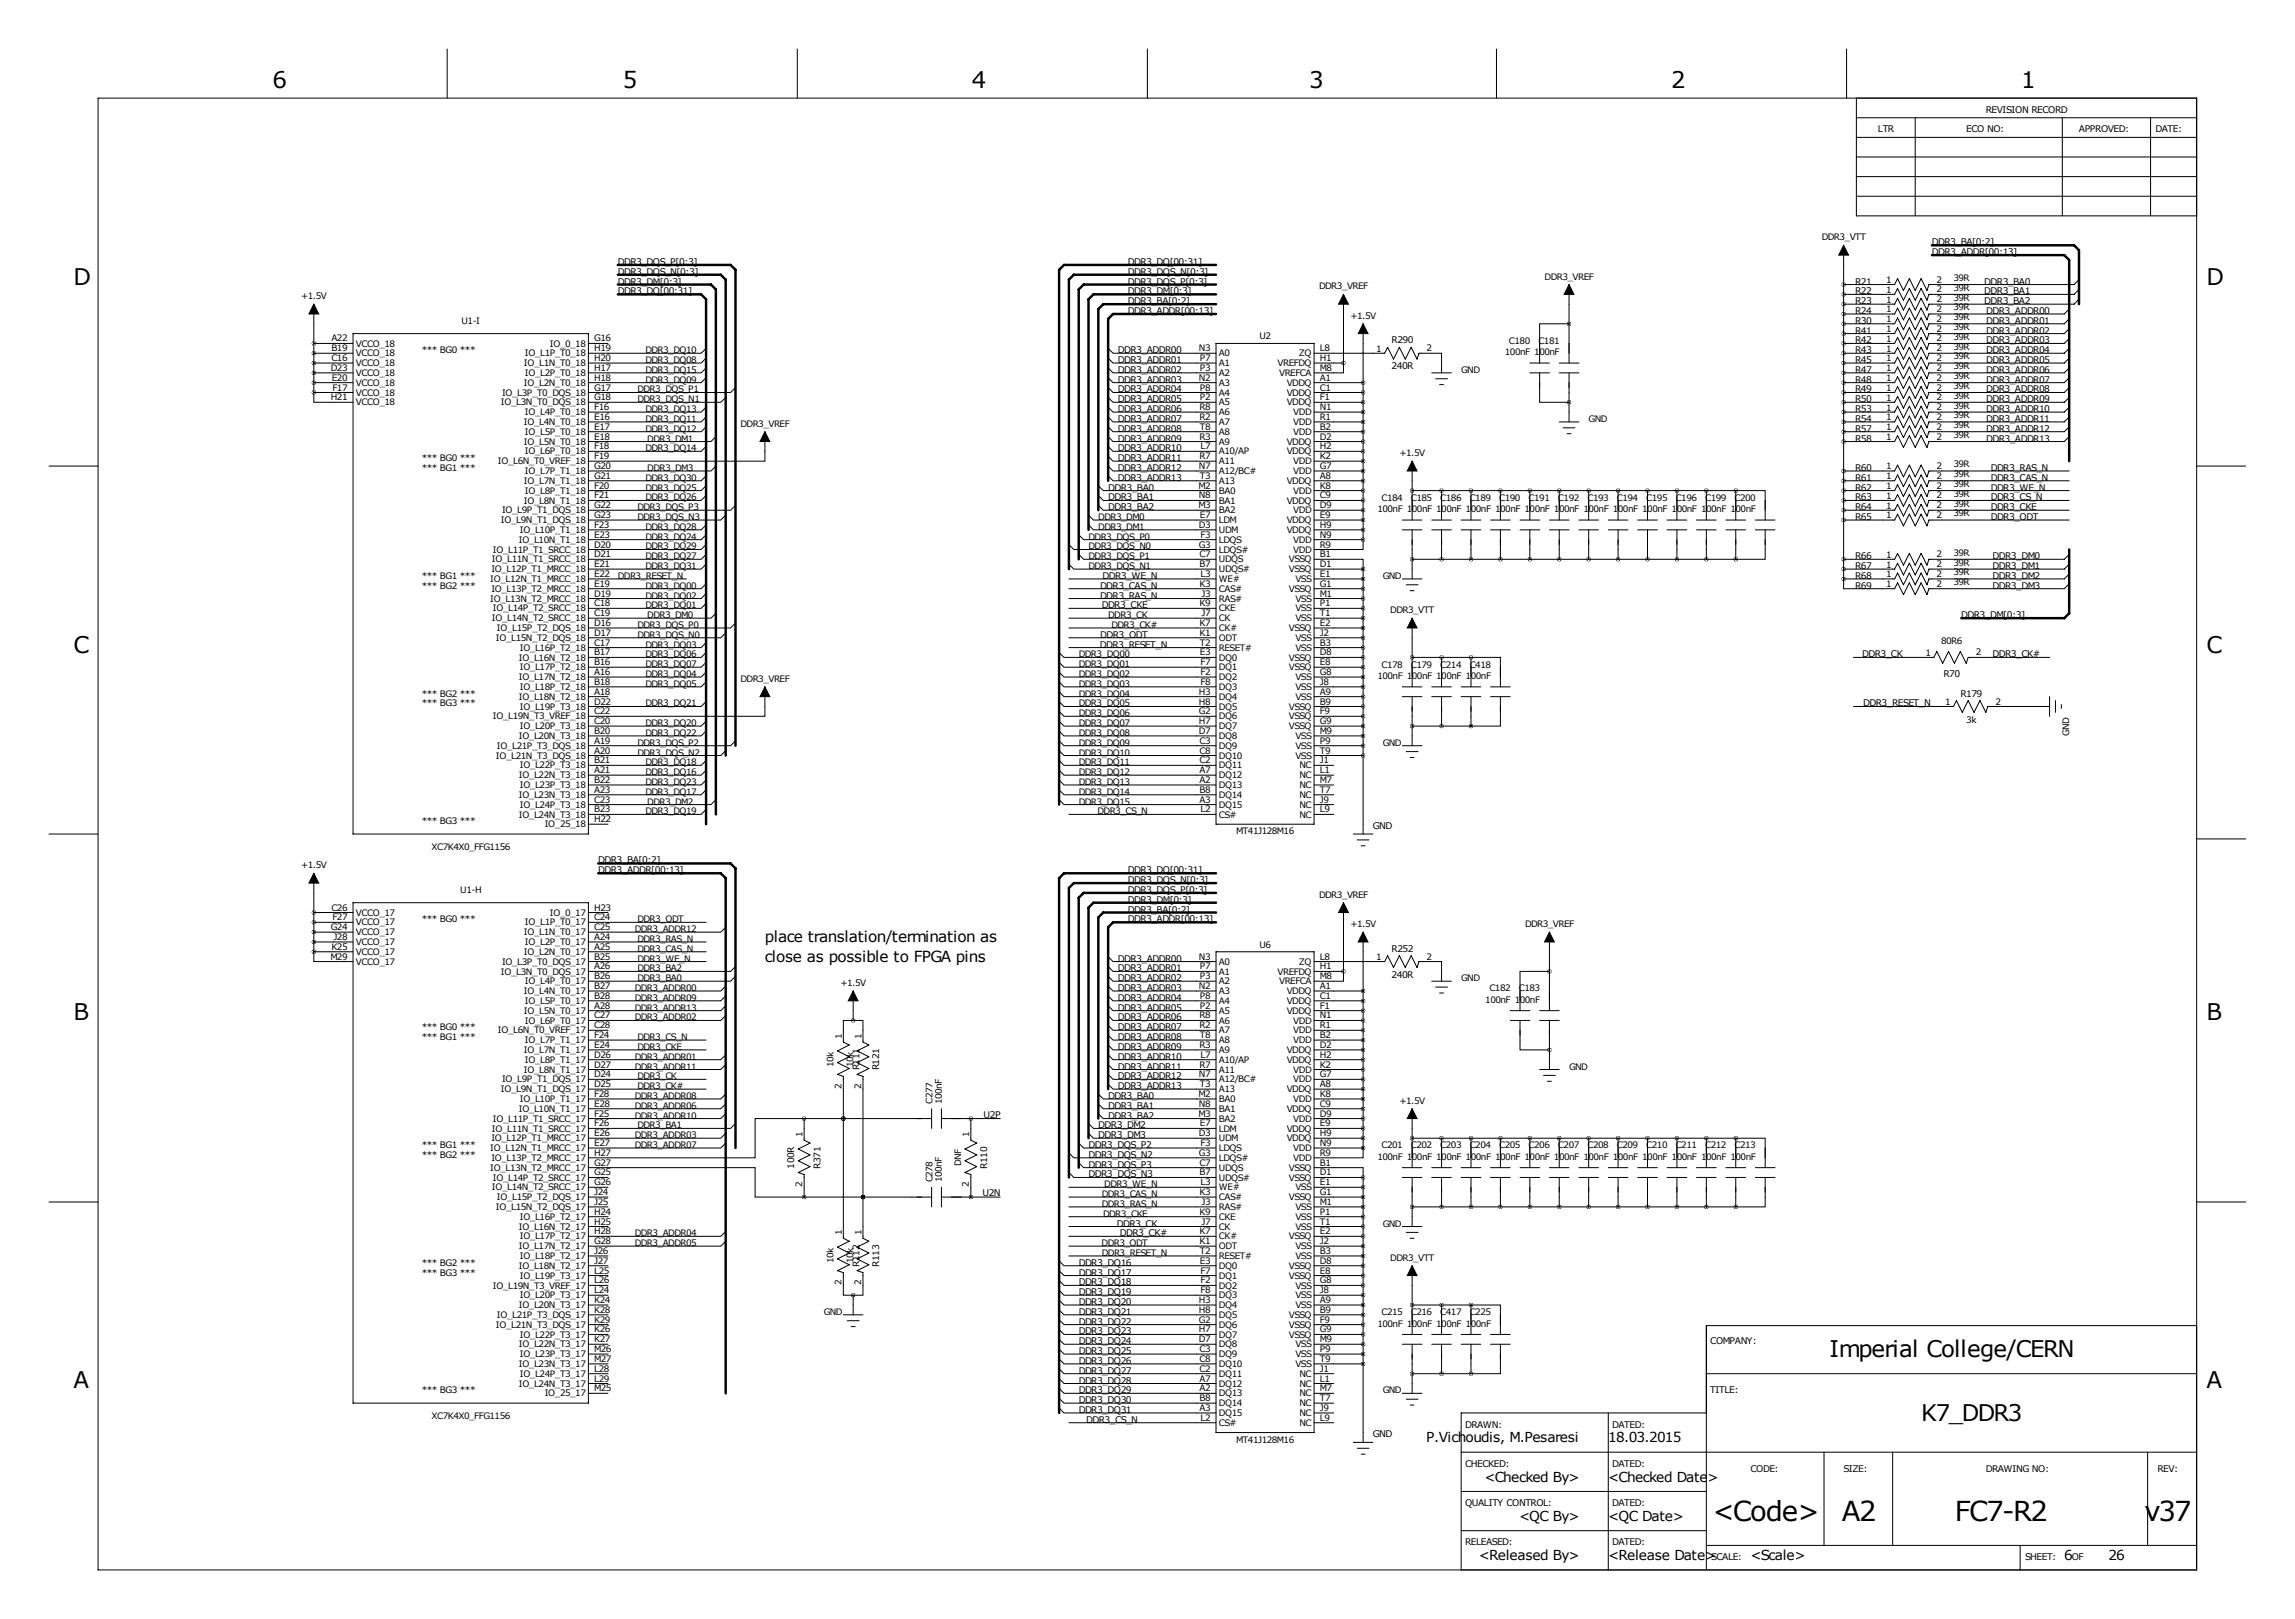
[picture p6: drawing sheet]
<svg xmlns="http://www.w3.org/2000/svg" width="594mm" height="419mm" viewBox="0 0 594 419" stroke-linecap="round" stroke-linejoin="round" font-family="sans-serif">
<defs><g id="words">
<g font-size="7.1">
<text x="443.5" y="393.7">&lt;Code&gt;</text>
<text x="477.1" y="393.7">A2</text>
<text x="506.3" y="393.7">FC7-R2</text>
<text x="555.4" y="393.7">v37</text>
</g>
<g font-size="5.9">
<text x="70.6" y="22.9">6</text>
<text x="161.3" y="22.9">5</text>
<text x="251.7" y="22.9">4</text>
<text x="339.1" y="22.9">3</text>
<text x="432.8" y="22.9">2</text>
<text x="523.5" y="22.9">1</text>
<text x="19" y="73.7">D</text>
<text x="571.5" y="73.7">D</text>
<text x="19" y="168.9">C</text>
<text x="571.5" y="168.9">C</text>
<text x="19" y="264.2">B</text>
<text x="571.5" y="264.2">B</text>
<text x="473.9" y="351.3">Imperial College/CERN</text>
<text x="19" y="359.4">A</text>
<text x="571.5" y="359.4">A</text>
<text x="497.6" y="367.8">K7_DDR3</text>
</g>
<g font-size="4">
<text x="198.1" y="243.8">place translation/termination as</text>
<text x="198.1" y="248.9">close as possible to FPGA pins</text>
</g>
<g font-size="3.6">
<text x="369.4" y="373.4">P.Vichoudis, M.Pesaresi</text>
<text x="416.6" y="373.4">18.03.2015</text>
<text x="384.5" y="383.5">&lt;Checked By&gt;</text>
<text x="416.6" y="383.5">&lt;Checked Date&gt;</text>
<text x="393.5" y="393.7">&lt;QC By&gt;</text>
<text x="416.6" y="393.7">&lt;QC Date&gt;</text>
<text x="383.1" y="403.8">&lt;Released By&gt;</text>
<text x="416.6" y="403.8">&lt;Release Date&gt;</text>
<text x="453.4" y="403.8">&lt;Scale&gt;</text>
<text x="534.7" y="403.8">6</text>
<text x="546.1" y="403.8">26</text>
</g>
<g font-size="2.4">
<text x="514.3" y="29.2">REVISION RECORD</text>
<text x="486.4" y="34.3">LTR</text>
<text x="509.3" y="34.3">ECO NO:</text>
<text x="538.5" y="34.3">APPROVED:</text>
<text x="558.3" y="34.3">DATE:</text>
<text x="500.4" y="63.5">DDR3_BA[0:2]</text>
<text x="160" y="71.1">DDR3_DQS_N[0:3]</text>
<text x="160" y="68.6">DDR3_DQS_P[0:3]</text>
<text x="292.1" y="71.1">DDR3_DQS_N[0:3]</text>
<text x="292.1" y="68.6">DDR3_DQ[00:31]</text>
<text x="500.4" y="66">DDR3_ADDR[00:13]</text>
<text x="160" y="76.2">DDR3_DQ[00:31]</text>
<text x="160" y="73.7">DDR3_DM[0:3]</text>
<text x="292.1" y="76.2">DDR3_DM[0:3]</text>
<text x="292.1" y="73.7">DDR3_DQS_P[0:3]</text>
<text x="480.5" y="73.7">R21</text>
<text x="480.5" y="76.2">R22</text>
<text x="514" y="73.7">DDR3_BA0</text>
<text x="514" y="76.2">DDR3_BA1</text>
<text x="292.1" y="81.3">DDR3_ADDR[00:13]</text>
<text x="292.1" y="78.7">DDR3_BA[0:2]</text>
<text x="480.5" y="78.7">R23</text>
<text x="480.5" y="81.3">R24</text>
<text x="480.5" y="83.8">R30</text>
<text x="514" y="78.7">DDR3_BA2</text>
<text x="514.4" y="81.3">DDR3_ADDR00</text>
<text x="514.4" y="83.8">DDR3_ADDR01</text>
<text x="360.4" y="88.9">R290</text>
<text x="480.5" y="86.4">R41</text>
<text x="480.5" y="88.9">R42</text>
<text x="514.4" y="86.4">DDR3_ADDR02</text>
<text x="514.4" y="88.9">DDR3_ADDR03</text>
<text x="289.6" y="91.4">DDR3_ADDR00</text>
<text x="289.6" y="94">DDR3_ADDR01</text>
<text x="360.4" y="95.6">240R</text>
<text x="480.5" y="91.4">R43</text>
<text x="480.5" y="94">R45</text>
<text x="514.4" y="91.4">DDR3_ADDR04</text>
<text x="514.4" y="94">DDR3_ADDR05</text>
<text x="289.6" y="96.5">DDR3_ADDR02</text>
<text x="289.6" y="99.1">DDR3_ADDR03</text>
<text x="289.6" y="101.6">DDR3_ADDR04</text>
<text x="480.5" y="96.5">R47</text>
<text x="480.5" y="99.1">R48</text>
<text x="480.5" y="101.6">R49</text>
<text x="514.4" y="96.5">DDR3_ADDR06</text>
<text x="514.4" y="99.1">DDR3_ADDR07</text>
<text x="514.4" y="101.6">DDR3_ADDR08</text>
<text x="289.6" y="104.1">DDR3_ADDR05</text>
<text x="289.6" y="106.7">DDR3_ADDR06</text>
<text x="480.5" y="104.1">R50</text>
<text x="480.5" y="106.7">R53</text>
<text x="514.4" y="104.1">DDR3_ADDR09</text>
<text x="514.4" y="106.7">DDR3_ADDR10</text>
<text x="289.6" y="109.2">DDR3_ADDR07</text>
<text x="289.6" y="111.8">DDR3_ADDR08</text>
<text x="480.5" y="109.2">R54</text>
<text x="480.5" y="111.8">R57</text>
<text x="514.4" y="109.2">DDR3_ADDR11</text>
<text x="514.4" y="111.8">DDR3_ADDR12</text>
<text x="289.6" y="114.3">DDR3_ADDR09</text>
<text x="289.6" y="116.8">DDR3_ADDR10</text>
<text x="289.6" y="119.4">DDR3_ADDR11</text>
<text x="480.5" y="114.3">R58</text>
<text x="514.4" y="114.3">DDR3_ADDR13</text>
<text x="289.6" y="121.9">DDR3_ADDR12</text>
<text x="289.6" y="124.5">DDR3_ADDR13</text>
<text x="480.5" y="121.9">R60</text>
<text x="480.5" y="124.5">R61</text>
<text x="515.6" y="121.9">DDR3_RAS_N</text>
<text x="515.6" y="124.5">DDR3_CAS_N</text>
<text x="287" y="127">DDR3_BA0</text>
<text x="287" y="129.5">DDR3_BA1</text>
<text x="480.5" y="127">R62</text>
<text x="480.5" y="129.5">R63</text>
<text x="515.6" y="127">DDR3_WE_N</text>
<text x="515.6" y="129.5">DDR3_CS_N</text>
<text x="287" y="132.1">DDR3_BA2</text>
<text x="480.5" y="132.1">R64</text>
<text x="480.5" y="134.6">R65</text>
<text x="515.6" y="132.1">DDR3_CKE</text>
<text x="515.6" y="134.6">DDR3_ODT</text>
<text x="285.6" y="149.9">DDR3_WE_N</text>
<text x="480.5" y="144.8">R66</text>
<text x="480.5" y="147.3">R67</text>
<text x="480.5" y="149.9">R68</text>
<text x="516.1" y="144.8">DDR3_DM0</text>
<text x="516.1" y="147.3">DDR3_DM1</text>
<text x="516.1" y="149.9">DDR3_DM2</text>
<text x="284.9" y="152.4">DDR3_CAS_N</text>
<text x="284.9" y="154.9">DDR3_RAS_N</text>
<text x="480.5" y="152.4">R69</text>
<text x="516.1" y="152.4">DDR3_DM3</text>
<text x="285.4" y="157.5">DDR3_CKE</text>
<text x="508" y="160">DDR3_DM[0:3]</text>
<text x="284.9" y="167.6">DDR3_RESET_N</text>
<text x="285" y="165.1">DDR3_ODT</text>
<text x="482.3" y="170.2">DDR3_CK</text>
<text x="516.1" y="170.2">DDR3_CK#</text>
<text x="503.4" y="175.3">R70</text>
<text x="482.6" y="182.9">DDR3_RESET_N</text>
<text x="507.8" y="180.3">R179</text>
<text x="355.6" y="214.6">GND</text>
<text x="154.9" y="226.1">DDR3_ADDR[00:13]</text>
<text x="154.9" y="223.5">DDR3_BA[0:2]</text>
<text x="292.1" y="226.1">DDR3_DQ[00:31]</text>
<text x="292.1" y="233.7">DDR3_DM[0:3]</text>
<text x="292.1" y="231.1">DDR3_DQS_P[0:3]</text>
<text x="292.1" y="228.6">DDR3_DQS_N[0:3]</text>
<text x="292.1" y="238.8">DDR3_ADDR[00:13]</text>
<text x="292.1" y="236.2">DDR3_BA[0:2]</text>
<text x="289.6" y="248.9">DDR3_ADDR00</text>
<text x="289.6" y="251.5">DDR3_ADDR01</text>
<text x="360.4" y="246.4">R252</text>
<text x="289.6" y="254">DDR3_ADDR02</text>
<text x="289.6" y="256.5">DDR3_ADDR03</text>
<text x="360.4" y="253.1">240R</text>
<text x="289.6" y="259.1">DDR3_ADDR04</text>
<text x="289.6" y="261.6">DDR3_ADDR05</text>
<text x="289.6" y="264.2">DDR3_ADDR06</text>
<text x="289.6" y="266.7">DDR3_ADDR07</text>
<text x="289.6" y="269.2">DDR3_ADDR08</text>
<text x="289.6" y="271.8">DDR3_ADDR09</text>
<text x="289.6" y="274.3">DDR3_ADDR10</text>
<text x="222.6" y="277.1" transform="rotate(-90 222.6 277.1)">R111</text>
<text x="227.7" y="277.1" transform="rotate(-90 227.7 277.1)">R121</text>
<text x="289.6" y="276.9">DDR3_ADDR11</text>
<text x="289.6" y="279.4">DDR3_ADDR12</text>
<text x="289.6" y="281.9">DDR3_ADDR13</text>
<text x="287" y="284.5">DDR3_BA0</text>
<text x="287" y="287">DDR3_BA1</text>
<text x="254.7" y="289.3">U2P</text>
<text x="284.5" y="292.1">DDR3_DM2</text>
<text x="287" y="289.6">DDR3_BA2</text>
<text x="281.9" y="297.2">DDR3_DQS_P2</text>
<text x="281.9" y="299.7">DDR3_DQS_N2</text>
<text x="284.5" y="294.6">DDR3_DM3</text>
<text x="205.7" y="302.5" transform="rotate(-90 205.7 302.5)">100R</text>
<text x="212.5" y="302.5" transform="rotate(-90 212.5 302.5)">R371</text>
<text x="255.7" y="302.5" transform="rotate(-90 255.7 302.5)">R110</text>
<text x="281.9" y="302.3">DDR3_DQS_P3</text>
<text x="281.9" y="304.8">DDR3_DQS_N3</text>
<text x="254.5" y="309.6">U2N</text>
<text x="289.3" y="317.5">DDR3_CK</text>
<text x="290" y="320">DDR3_CK#</text>
<text x="222.6" y="327.9" transform="rotate(-90 222.6 327.9)">R112</text>
<text x="227.7" y="327.9" transform="rotate(-90 227.7 327.9)">R113</text>
<text x="279.4" y="327.7">DDR3_DQ16</text>
<text x="279.4" y="330.2">DDR3_DQ17</text>
<text x="279.4" y="332.7">DDR3_DQ18</text>
<text x="279.4" y="335.3">DDR3_DQ19</text>
<text x="279.4" y="337.8">DDR3_DQ20</text>
<text x="279.4" y="340.4">DDR3_DQ21</text>
<text x="279.4" y="342.9">DDR3_DQ22</text>
<text x="279.4" y="345.4">DDR3_DQ23</text>
<text x="279.4" y="348">DDR3_DQ24</text>
<text x="443" y="348">COMPANY:</text>
<text x="279.4" y="350.5">DDR3_DQ25</text>
<text x="279.4" y="353.1">DDR3_DQ26</text>
<text x="279.4" y="355.6">DDR3_DQ27</text>
<text x="279.4" y="358.1">DDR3_DQ28</text>
<text x="279.4" y="360.7">DDR3_DQ29</text>
<text x="279.4" y="363.2">DDR3_DQ30</text>
<text x="279.4" y="365.8">DDR3_DQ31</text>
<text x="443" y="360.7">TITLE:</text>
<text x="281.3" y="368.3">DDR3_CS_N</text>
<text x="379.5" y="369.6">DRAWN:</text>
<text x="417.6" y="369.6">DATED:</text>
<text x="355.6" y="372.1">GND</text>
<text x="379.5" y="379.7">CHECKED:</text>
<text x="417.6" y="379.7">DATED:</text>
<text x="453.4" y="381">CODE:</text>
<text x="477.5" y="381">SIZE:</text>
<text x="514.3" y="381">DRAWING NO:</text>
<text x="558.8" y="381">REV:</text>
<text x="379.5" y="389.9">QUALITY CONTROL:</text>
<text x="417.6" y="389.9">DATED:</text>
<text x="379.5" y="400">RELEASED:</text>
<text x="417.6" y="400">DATED:</text>
<text x="443.2" y="403.9">SCALE:</text>
<text x="524.5" y="403.9">SHEET:</text>
<text x="536.6" y="403.9">OF</text>
</g>
<g font-size="2.3">
<text x="471.9" y="62.2">DDR3_VTT</text>
<text x="78" y="77.5">+1.5V</text>
<text x="341.7" y="74.9">DDR3_VREF</text>
<text x="400.1" y="72.4">DDR3_VREF</text>
<text x="488.5" y="73.3">1</text>
<text x="488.5" y="75.8">1</text>
<text x="501.6" y="73.2">2</text>
<text x="501.6" y="75.7">2</text>
<text x="506" y="72.7">39R</text>
<text x="506" y="75.3">39R</text>
<text x="506" y="77.8">39R</text>
<text x="119.5" y="83.8">U1-I</text>
<text x="349.8" y="82.6">+1.5V</text>
<text x="488.5" y="78.3">1</text>
<text x="488.5" y="80.9">1</text>
<text x="488.5" y="83.4">1</text>
<text x="501.6" y="78.2">2</text>
<text x="501.6" y="80.8">2</text>
<text x="501.6" y="83.3">2</text>
<text x="506" y="80.4">39R</text>
<text x="506" y="82.9">39R</text>
<text x="85.8" y="88.4">A22</text>
<text x="92.2" y="89.7">VCCO_18</text>
<text x="142.4" y="89.7">IO_0_18</text>
<text x="153.9" y="88.4">G16</text>
<text x="326.2" y="87.9">U2</text>
<text x="390.8" y="89">C180</text>
<text x="398.5" y="89">C181</text>
<text x="488.5" y="86">1</text>
<text x="488.5" y="88.5">1</text>
<text x="501.6" y="85.9">2</text>
<text x="501.6" y="88.4">2</text>
<text x="506" y="85.4">39R</text>
<text x="506" y="88">39R</text>
<text x="85.8" y="90.9">B19</text>
<text x="85.8" y="93.5">C16</text>
<text x="92.2" y="92.2">VCCO_18</text>
<text x="92.2" y="94.8">VCCO_18</text>
<text x="109.2" y="91.4">*** BG0 ***</text>
<text x="135.7" y="94.8">IO_L1N_T0_18</text>
<text x="136" y="92.2">IO_L1P_T0_18</text>
<text x="153.9" y="90.9">H19</text>
<text x="153.9" y="93.5">H20</text>
<text x="167.2" y="94">DDR3_DQ08</text>
<text x="167.2" y="91.4">DDR3_DQ10</text>
<text x="310.5" y="90.9">N3</text>
<text x="310.8" y="93.5">P7</text>
<text x="315.7" y="92.2">A0</text>
<text x="315.7" y="94.8">A1</text>
<text x="330.9" y="94.8">VREFDQ</text>
<text x="336.4" y="92.2">ZQ</text>
<text x="341.9" y="90.9">L8</text>
<text x="341.9" y="93.5">H1</text>
<text x="356.5" y="91">1</text>
<text x="369.5" y="90.9">2</text>
<text x="389.8" y="91.9">100nF 100nF</text>
<text x="488.5" y="91">1</text>
<text x="488.5" y="93.6">1</text>
<text x="501.6" y="90.9">2</text>
<text x="501.6" y="93.5">2</text>
<text x="506" y="90.5">39R</text>
<text x="506" y="93.1">39R</text>
<text x="506" y="95.6">39R</text>
<text x="85.7" y="96">D23</text>
<text x="86" y="98.6">E20</text>
<text x="86.1" y="101.1">F17</text>
<text x="92.2" y="97.3">VCCO_18</text>
<text x="92.2" y="99.9">VCCO_18</text>
<text x="135.7" y="99.9">IO_L2N_T0_18</text>
<text x="136" y="97.3">IO_L2P_T0_18</text>
<text x="153.9" y="96">H17</text>
<text x="153.9" y="98.6">H18</text>
<text x="153.9" y="101.1">G17</text>
<text x="165.1" y="101.6">DDR3_DQS_P1</text>
<text x="167.2" y="96.5">DDR3_DQ15</text>
<text x="167.2" y="99.1">DDR3_DQ09</text>
<text x="310.5" y="98.6">N2</text>
<text x="310.8" y="96">P3</text>
<text x="310.8" y="101.1">P8</text>
<text x="315.7" y="97.3">A2</text>
<text x="315.7" y="99.9">A3</text>
<text x="331.3" y="97.3">VREFCA</text>
<text x="333.3" y="99.9">VDDQ</text>
<text x="341.9" y="96">M8</text>
<text x="341.9" y="98.6">A1</text>
<text x="341.9" y="101.1">C1</text>
<text x="378.5" y="96.5">GND</text>
<text x="488.5" y="96.1">1</text>
<text x="488.5" y="98.7">1</text>
<text x="488.5" y="101.2">1</text>
<text x="501.6" y="96">2</text>
<text x="501.6" y="98.6">2</text>
<text x="501.6" y="101.1">2</text>
<text x="506" y="98.1">39R</text>
<text x="506" y="100.7">39R</text>
<text x="85.7" y="103.6">H21</text>
<text x="92.2" y="102.4">VCCO_18</text>
<text x="92.2" y="104.9">VCCO_18</text>
<text x="129.8" y="104.9">IO_L3N_T0_DQS_18</text>
<text x="130" y="102.4">IO_L3P_T0_DQS_18</text>
<text x="136" y="107.5">IO_L4P_T0_18</text>
<text x="153.9" y="103.6">G18</text>
<text x="153.9" y="106.2">F16</text>
<text x="165.1" y="104.1">DDR3_DQS_N1</text>
<text x="167.2" y="106.7">DDR3_DQ13</text>
<text x="310.7" y="106.2">R8</text>
<text x="310.8" y="103.6">P2</text>
<text x="315.7" y="102.4">A4</text>
<text x="315.7" y="104.9">A5</text>
<text x="315.7" y="107.5">A6</text>
<text x="333.3" y="102.4">VDDQ</text>
<text x="333.3" y="104.9">VDDQ</text>
<text x="335" y="107.5">VDD</text>
<text x="341.9" y="103.6">F1</text>
<text x="341.9" y="106.2">N1</text>
<text x="488.5" y="103.7">1</text>
<text x="488.5" y="106.3">1</text>
<text x="501.6" y="103.6">2</text>
<text x="501.6" y="106.2">2</text>
<text x="506" y="103.2">39R</text>
<text x="506" y="105.8">39R</text>
<text x="135.7" y="110">IO_L4N_T0_18</text>
<text x="136" y="112.6">IO_L5P_T0_18</text>
<text x="153.9" y="108.7">E16</text>
<text x="153.9" y="111.3">E17</text>
<text x="153.9" y="113.8">E18</text>
<text x="167.2" y="109.2">DDR3_DQ11</text>
<text x="167.2" y="111.8">DDR3_DQ12</text>
<text x="191.8" y="110.5">DDR3_VREF</text>
<text x="310.7" y="108.7">R2</text>
<text x="310.7" y="113.8">R3</text>
<text x="310.8" y="111.3">T8</text>
<text x="315.7" y="110">A7</text>
<text x="315.7" y="112.6">A8</text>
<text x="335" y="110">VDD</text>
<text x="335" y="112.6">VDD</text>
<text x="341.9" y="108.7">R1</text>
<text x="341.9" y="111.3">B2</text>
<text x="341.9" y="113.8">D2</text>
<text x="411.5" y="109.2">GND</text>
<text x="488.5" y="108.8">1</text>
<text x="488.5" y="111.4">1</text>
<text x="488.5" y="113.9">1</text>
<text x="501.6" y="108.7">2</text>
<text x="501.6" y="111.3">2</text>
<text x="501.6" y="113.8">2</text>
<text x="506" y="108.3">39R</text>
<text x="506" y="110.8">39R</text>
<text x="506" y="113.4">39R</text>
<text x="109.2" y="119.4">*** BG0 ***</text>
<text x="135.7" y="115.1">IO_L5N_T0_18</text>
<text x="136" y="117.6">IO_L6P_T0_18</text>
<text x="153.9" y="116.3">F18</text>
<text x="153.9" y="118.9">F19</text>
<text x="167.2" y="116.8">DDR3_DQ14</text>
<text x="167.6" y="114.3">DDR3_DM1</text>
<text x="310.7" y="118.9">R7</text>
<text x="310.9" y="116.3">L7</text>
<text x="315.7" y="115.1">A9</text>
<text x="315.7" y="117.6">A10/AP</text>
<text x="333.3" y="115.1">VDDQ</text>
<text x="333.3" y="117.6">VDDQ</text>
<text x="341.9" y="116.3">H2</text>
<text x="341.9" y="118.9">K2</text>
<text x="362.5" y="118.1">+1.5V</text>
<text x="109.2" y="121.9">*** BG1 ***</text>
<text x="129" y="120.2">IO_L6N_T0_VREF_18</text>
<text x="135.7" y="125.3">IO_L7N_T1_18</text>
<text x="136" y="122.7">IO_L7P_T1_18</text>
<text x="153.9" y="121.4">G20</text>
<text x="153.9" y="124">G21</text>
<text x="167.2" y="124.5">DDR3_DQ30</text>
<text x="167.6" y="121.9">DDR3_DM3</text>
<text x="310.5" y="121.4">N7</text>
<text x="310.8" y="124">T3</text>
<text x="315.7" y="120.2">A11</text>
<text x="315.7" y="122.7">A12/BC#</text>
<text x="315.7" y="125.3">A13</text>
<text x="333.3" y="125.3">VDDQ</text>
<text x="335" y="120.2">VDD</text>
<text x="335" y="122.7">VDD</text>
<text x="341.9" y="121.4">G7</text>
<text x="341.9" y="124">A8</text>
<text x="488.5" y="121.5">1</text>
<text x="488.5" y="124.1">1</text>
<text x="501.6" y="121.4">2</text>
<text x="501.6" y="124">2</text>
<text x="506" y="121">39R</text>
<text x="506" y="123.5">39R</text>
<text x="135.7" y="130.3">IO_L8N_T1_18</text>
<text x="136" y="127.8">IO_L8P_T1_18</text>
<text x="153.9" y="126.5">F20</text>
<text x="153.9" y="129">F21</text>
<text x="153.9" y="131.6">G22</text>
<text x="167.2" y="127">DDR3_DQ25</text>
<text x="167.2" y="129.5">DDR3_DQ26</text>
<text x="310.4" y="126.5">M2</text>
<text x="310.4" y="131.6">M3</text>
<text x="310.5" y="129">N8</text>
<text x="315.7" y="127.8">BA0</text>
<text x="315.7" y="130.3">BA1</text>
<text x="333.3" y="130.3">VDDQ</text>
<text x="335" y="127.8">VDD</text>
<text x="341.9" y="126.5">K8</text>
<text x="341.9" y="129">C9</text>
<text x="341.9" y="131.6">D9</text>
<text x="357.8" y="129.6">C184</text>
<text x="365.4" y="129.6">C185</text>
<text x="373.1" y="129.6">C186</text>
<text x="380.7" y="129.6">C189</text>
<text x="388.3" y="129.6">C190</text>
<text x="395.9" y="129.6">C191</text>
<text x="403.5" y="129.6">C192</text>
<text x="411.2" y="129.6">C193</text>
<text x="418.8" y="129.6">C194</text>
<text x="426.4" y="129.6">C195</text>
<text x="434" y="129.6">C196</text>
<text x="441.6" y="129.6">C199</text>
<text x="449.3" y="129.6">C200</text>
<text x="488.5" y="126.6">1</text>
<text x="488.5" y="129.1">1</text>
<text x="488.5" y="131.7">1</text>
<text x="501.6" y="126.5">2</text>
<text x="501.6" y="129">2</text>
<text x="501.6" y="131.6">2</text>
<text x="506" y="126.1">39R</text>
<text x="506" y="128.6">39R</text>
<text x="506" y="131.2">39R</text>
<text x="129.8" y="135.4">IO_L9N_T1_DQS_18</text>
<text x="130" y="132.9">IO_L9P_T1_DQS_18</text>
<text x="134.6" y="138">IO_L10P_T1_18</text>
<text x="153.9" y="134.1">G23</text>
<text x="153.9" y="136.7">F23</text>
<text x="165.1" y="132.1">DDR3_DQS_P3</text>
<text x="165.1" y="134.6">DDR3_DQS_N3</text>
<text x="167.2" y="137.2">DDR3_DQ28</text>
<text x="284.5" y="134.6">DDR3_DM0</text>
<text x="284.5" y="137.2">DDR3_DM1</text>
<text x="310.5" y="136.7">D3</text>
<text x="310.8" y="134.1">E7</text>
<text x="315.7" y="132.9">BA2</text>
<text x="315.7" y="135.4">LDM</text>
<text x="315.7" y="138">UDM</text>
<text x="333.3" y="135.4">VDDQ</text>
<text x="333.3" y="138">VDDQ</text>
<text x="335" y="132.9">VDD</text>
<text x="341.9" y="134.1">E9</text>
<text x="341.9" y="136.7">H9</text>
<text x="356.8" y="132.6">100nF 100nF 100nF 100nF 100nF 100nF 100nF 100nF 100nF 100nF 100nF 100nF 100nF</text>
<text x="488.5" y="134.2">1</text>
<text x="501.6" y="134.1">2</text>
<text x="506" y="133.7">39R</text>
<text x="127.7" y="143">IO_L11P_T1_SRCC_18</text>
<text x="134.4" y="140.5">IO_L10N_T1_18</text>
<text x="153.9" y="139.2">E23</text>
<text x="153.9" y="141.7">D20</text>
<text x="167.2" y="139.7">DDR3_DQ24</text>
<text x="167.2" y="142.2">DDR3_DQ29</text>
<text x="281.9" y="139.7">DDR3_DQS_P0</text>
<text x="281.9" y="142.2">DDR3_DQS_N0</text>
<text x="310.5" y="141.7">G3</text>
<text x="310.9" y="139.2">F3</text>
<text x="315.7" y="140.5">LDQS</text>
<text x="315.7" y="143">LDQS#</text>
<text x="335" y="140.5">VDD</text>
<text x="335" y="143">VDD</text>
<text x="341.9" y="139.2">N9</text>
<text x="341.9" y="141.7">R9</text>
<text x="506" y="143.9">39R</text>
<text x="109.2" y="149.9">*** BG1 ***</text>
<text x="127.3" y="148.1">IO_L12P_T1_MRCC_18</text>
<text x="127.4" y="145.6">IO_L11N_T1_SRCC_18</text>
<text x="153.9" y="144.3">D21</text>
<text x="153.9" y="146.8">E21</text>
<text x="153.9" y="149.4">E22</text>
<text x="160" y="149.9">DDR3_RESET_N</text>
<text x="167.2" y="144.8">DDR3_DQ27</text>
<text x="167.2" y="147.3">DDR3_DQ31</text>
<text x="281.9" y="144.8">DDR3_DQS_P1</text>
<text x="281.9" y="147.3">DDR3_DQS_N1</text>
<text x="310.7" y="144.3">C7</text>
<text x="310.7" y="146.8">B7</text>
<text x="310.9" y="149.4">L3</text>
<text x="315.7" y="145.6">UDQS</text>
<text x="315.7" y="148.1">UDQS#</text>
<text x="333.8" y="145.6">VSSQ</text>
<text x="333.8" y="148.1">VSSQ</text>
<text x="341.9" y="144.3">B1</text>
<text x="341.9" y="146.8">D1</text>
<text x="341.9" y="149.4">E1</text>
<text x="358.1" y="149.9">GND</text>
<text x="488.5" y="144.4">1</text>
<text x="488.5" y="146.9">1</text>
<text x="488.5" y="149.5">1</text>
<text x="501.6" y="144.3">2</text>
<text x="501.6" y="146.8">2</text>
<text x="501.6" y="149.4">2</text>
<text x="506" y="146.4">39R</text>
<text x="506" y="148.9">39R</text>
<text x="109.2" y="152.4">*** BG2 ***</text>
<text x="127" y="150.7">IO_L12N_T1_MRCC_18</text>
<text x="127" y="155.7">IO_L13N_T2_MRCC_18</text>
<text x="127.3" y="153.2">IO_L13P_T2_MRCC_18</text>
<text x="153.9" y="151.9">E19</text>
<text x="153.9" y="154.4">D19</text>
<text x="167.2" y="152.4">DDR3_DQ00</text>
<text x="167.2" y="154.9">DDR3_DQ02</text>
<text x="310.7" y="151.9">K3</text>
<text x="311.2" y="154.4">J3</text>
<text x="315.7" y="150.7">WE#</text>
<text x="315.7" y="153.2">CAS#</text>
<text x="315.7" y="155.7">RAS#</text>
<text x="333.8" y="153.2">VSSQ</text>
<text x="335.5" y="150.7">VSS</text>
<text x="335.5" y="155.7">VSS</text>
<text x="341.9" y="151.9">G1</text>
<text x="341.9" y="154.4">M1</text>
<text x="488.5" y="152">1</text>
<text x="501.6" y="151.9">2</text>
<text x="506" y="151.5">39R</text>
<text x="127.4" y="160.8">IO_L14N_T2_SRCC_18</text>
<text x="127.7" y="158.3">IO_L14P_T2_SRCC_18</text>
<text x="153.9" y="157">C18</text>
<text x="153.9" y="159.5">C19</text>
<text x="167.2" y="157.5">DDR3_DQ01</text>
<text x="167.6" y="160">DDR3_DM0</text>
<text x="287" y="160">DDR3_CK</text>
<text x="310.7" y="157">K9</text>
<text x="311.2" y="159.5">J7</text>
<text x="315.7" y="158.3">CKE</text>
<text x="315.7" y="160.8">CK</text>
<text x="335.5" y="158.3">VSS</text>
<text x="335.5" y="160.8">VSS</text>
<text x="341.9" y="157">P1</text>
<text x="341.9" y="159.5">T1</text>
<text x="360.1" y="158.8">DDR3_VTT</text>
<text x="128.4" y="165.9">IO_L15N_T2_DQS_18</text>
<text x="128.7" y="163.4">IO_L15P_T2_DQS_18</text>
<text x="153.9" y="162.1">D16</text>
<text x="153.9" y="164.6">D17</text>
<text x="153.9" y="167.1">C17</text>
<text x="165.1" y="162.6">DDR3_DQS_P0</text>
<text x="165.1" y="165.1">DDR3_DQS_N0</text>
<text x="167.2" y="167.6">DDR3_DQ03</text>
<text x="287.9" y="162.6">DDR3_CK#</text>
<text x="310.7" y="162.1">K7</text>
<text x="310.7" y="164.6">K1</text>
<text x="310.8" y="167.1">T2</text>
<text x="315.7" y="163.4">CK#</text>
<text x="315.7" y="165.9">ODT</text>
<text x="333.8" y="163.4">VSSQ</text>
<text x="335.5" y="165.9">VSS</text>
<text x="341.9" y="162.1">E2</text>
<text x="341.9" y="164.6">J2</text>
<text x="341.9" y="167.1">B3</text>
<text x="502.8" y="166.7">80R6</text>
<text x="134.4" y="171">IO_L16N_T2_18</text>
<text x="134.6" y="168.4">IO_L16P_T2_18</text>
<text x="134.6" y="173.5">IO_L17P_T2_18</text>
<text x="153.9" y="169.7">B17</text>
<text x="153.9" y="172.2">B16</text>
<text x="167.2" y="170.2">DDR3_DQ06</text>
<text x="167.2" y="172.7">DDR3_DQ07</text>
<text x="279.4" y="170.2">DDR3_DQ00</text>
<text x="279.4" y="172.7">DDR3_DQ01</text>
<text x="310.8" y="169.7">E3</text>
<text x="310.9" y="172.2">F7</text>
<text x="315.7" y="168.4">RESET#</text>
<text x="315.7" y="171">DQ0</text>
<text x="315.7" y="173.5">DQ1</text>
<text x="333.8" y="171">VSSQ</text>
<text x="333.8" y="173.5">VSSQ</text>
<text x="335.5" y="168.4">VSS</text>
<text x="341.9" y="169.7">D8</text>
<text x="341.9" y="172.2">E8</text>
<text x="357.8" y="172.8">C178</text>
<text x="365.4" y="172.8">C179</text>
<text x="373.1" y="172.8">C214</text>
<text x="380.7" y="172.8">C418</text>
<text x="498.7" y="169.8">1</text>
<text x="511.8" y="169.7">2</text>
<text x="134.4" y="176.1">IO_L17N_T2_18</text>
<text x="134.6" y="178.6">IO_L18P_T2_18</text>
<text x="153.9" y="174.8">A16</text>
<text x="153.9" y="177.3">B18</text>
<text x="153.9" y="179.8">A18</text>
<text x="167.2" y="175.3">DDR3_DQ04</text>
<text x="167.2" y="177.8">DDR3_DQ05</text>
<text x="191.8" y="176.5">DDR3_VREF</text>
<text x="279.4" y="175.3">DDR3_DQ02</text>
<text x="279.4" y="177.8">DDR3_DQ03</text>
<text x="310.5" y="179.8">H3</text>
<text x="310.9" y="174.8">F2</text>
<text x="310.9" y="177.3">F8</text>
<text x="315.7" y="176.1">DQ2</text>
<text x="315.7" y="178.6">DQ3</text>
<text x="335.5" y="176.1">VSS</text>
<text x="335.5" y="178.6">VSS</text>
<text x="341.9" y="174.8">G8</text>
<text x="341.9" y="177.3">J8</text>
<text x="341.9" y="179.8">A9</text>
<text x="356.8" y="175.8">100nF 100nF 100nF 100nF</text>
<text x="109.2" y="180.3">*** BG2 ***</text>
<text x="109.2" y="182.9">*** BG3 ***</text>
<text x="134.4" y="181.1">IO_L18N_T2_18</text>
<text x="134.6" y="183.7">IO_L19P_T3_18</text>
<text x="153.9" y="182.4">D22</text>
<text x="153.9" y="184.9">C22</text>
<text x="167.2" y="182.9">DDR3_DQ21</text>
<text x="279.4" y="180.3">DDR3_DQ04</text>
<text x="279.4" y="182.9">DDR3_DQ05</text>
<text x="279.4" y="185.4">DDR3_DQ06</text>
<text x="310.5" y="182.4">H8</text>
<text x="310.5" y="184.9">G2</text>
<text x="315.7" y="181.1">DQ4</text>
<text x="315.7" y="183.7">DQ5</text>
<text x="333.8" y="183.7">VSSQ</text>
<text x="335.5" y="181.1">VSS</text>
<text x="341.9" y="182.4">B9</text>
<text x="341.9" y="184.9">F9</text>
<text x="503.8" y="182.5">1</text>
<text x="516.8" y="182.4">2</text>
<text x="127.7" y="186.2">IO_L19N_T3_VREF_18</text>
<text x="134.4" y="191.3">IO_L20N_T3_18</text>
<text x="134.6" y="188.8">IO_L20P_T3_18</text>
<text x="153.9" y="187.5">C20</text>
<text x="153.9" y="190">B20</text>
<text x="167.2" y="188">DDR3_DQ20</text>
<text x="167.2" y="190.5">DDR3_DQ22</text>
<text x="279.4" y="188">DDR3_DQ07</text>
<text x="279.4" y="190.5">DDR3_DQ08</text>
<text x="310.5" y="187.5">H7</text>
<text x="310.5" y="190">D7</text>
<text x="315.7" y="186.2">DQ6</text>
<text x="315.7" y="188.8">DQ7</text>
<text x="315.7" y="191.3">DQ8</text>
<text x="333.8" y="186.2">VSSQ</text>
<text x="333.8" y="188.8">VSSQ</text>
<text x="335.5" y="191.3">VSS</text>
<text x="341.9" y="187.5">G9</text>
<text x="341.9" y="190">M9</text>
<text x="509.3" y="187">3k</text>
<text x="535.9" y="190.5" transform="rotate(-90 535.9 190.5)">GND</text>
<text x="128.4" y="196.4">IO_L21N_T3_DQS_18</text>
<text x="128.7" y="193.8">IO_L21P_T3_DQS_18</text>
<text x="153.9" y="192.5">A19</text>
<text x="153.9" y="195.1">A20</text>
<text x="153.9" y="197.6">B21</text>
<text x="165.1" y="193">DDR3_DQS_P2</text>
<text x="165.1" y="195.6">DDR3_DQS_N2</text>
<text x="279.4" y="193">DDR3_DQ09</text>
<text x="279.4" y="195.6">DDR3_DQ10</text>
<text x="310.7" y="192.5">C3</text>
<text x="310.7" y="195.1">C8</text>
<text x="310.7" y="197.6">C2</text>
<text x="315.7" y="193.8">DQ9</text>
<text x="315.7" y="196.4">DQ10</text>
<text x="335.5" y="193.8">VSS</text>
<text x="335.5" y="196.4">VSS</text>
<text x="341.9" y="192.5">P9</text>
<text x="341.9" y="195.1">T9</text>
<text x="341.9" y="197.6">J1</text>
<text x="358.1" y="193">GND</text>
<text x="134.4" y="201.5">IO_L22N_T3_18</text>
<text x="134.6" y="198.9">IO_L22P_T3_18</text>
<text x="153.9" y="200.2">A21</text>
<text x="153.9" y="202.7">B22</text>
<text x="167.2" y="198.1">DDR3_DQ18</text>
<text x="167.2" y="200.7">DDR3_DQ16</text>
<text x="167.2" y="203.2">DDR3_DQ23</text>
<text x="279.4" y="198.1">DDR3_DQ11</text>
<text x="279.4" y="200.7">DDR3_DQ12</text>
<text x="279.4" y="203.2">DDR3_DQ13</text>
<text x="310.7" y="200.2">A7</text>
<text x="310.7" y="202.7">A2</text>
<text x="315.7" y="198.9">DQ11</text>
<text x="315.7" y="201.5">DQ12</text>
<text x="336.6" y="198.9">NC</text>
<text x="336.6" y="201.5">NC</text>
<text x="341.9" y="200.2">L1</text>
<text x="341.9" y="202.7">M7</text>
<text x="134.4" y="206.5">IO_L23N_T3_18</text>
<text x="134.6" y="204">IO_L23P_T3_18</text>
<text x="134.6" y="209.1">IO_L24P_T3_18</text>
<text x="153.9" y="205.2">A23</text>
<text x="153.9" y="207.8">C23</text>
<text x="167.2" y="205.7">DDR3_DQ17</text>
<text x="167.6" y="208.3">DDR3_DM2</text>
<text x="279.4" y="205.7">DDR3_DQ14</text>
<text x="279.4" y="208.3">DDR3_DQ15</text>
<text x="310.7" y="205.2">B8</text>
<text x="310.7" y="207.8">A3</text>
<text x="315.7" y="204">DQ13</text>
<text x="315.7" y="206.5">DQ14</text>
<text x="315.7" y="209.1">DQ15</text>
<text x="336.6" y="204">NC</text>
<text x="336.6" y="206.5">NC</text>
<text x="336.6" y="209.1">NC</text>
<text x="341.9" y="205.2">T7</text>
<text x="341.9" y="207.8">J9</text>
<text x="109.2" y="213.4">*** BG3 ***</text>
<text x="134.4" y="211.6">IO_L24N_T3_18</text>
<text x="141.1" y="214.2">IO_25_18</text>
<text x="153.9" y="210.3">B23</text>
<text x="153.9" y="212.9">H22</text>
<text x="167.2" y="210.8">DDR3_DQ19</text>
<text x="284.3" y="210.8">DDR3_CS_N</text>
<text x="310.9" y="210.3">L2</text>
<text x="315.7" y="211.6">CS#</text>
<text x="320.2" y="216">MT41J128M16</text>
<text x="336.6" y="211.6">NC</text>
<text x="341.9" y="210.3">L9</text>
<text x="111.8" y="220.1">XC7K4X0_FFG1156</text>
<text x="78" y="224.8">+1.5V</text>
<text x="119.2" y="231.1">U1-H</text>
<text x="341.7" y="232.4">DDR3_VREF</text>
<text x="85.8" y="235.7">C26</text>
<text x="86.1" y="238.3">F27</text>
<text x="92.2" y="237">VCCO_17</text>
<text x="92.2" y="239.6">VCCO_17</text>
<text x="109.2" y="238.8">*** BG0 ***</text>
<text x="136" y="239.6">IO_L1P_T0_17</text>
<text x="142.4" y="237">IO_0_17</text>
<text x="153.9" y="235.7">H23</text>
<text x="153.9" y="238.3">C24</text>
<text x="165.1" y="238.8">DDR3_ODT</text>
<text x="85.7" y="240.8">G24</text>
<text x="85.8" y="245.9">K25</text>
<text x="86.4" y="243.3">J28</text>
<text x="92.2" y="242.1">VCCO_17</text>
<text x="92.2" y="244.6">VCCO_17</text>
<text x="135.7" y="242.1">IO_L1N_T0_17</text>
<text x="136" y="244.6">IO_L2P_T0_17</text>
<text x="153.9" y="240.8">C25</text>
<text x="153.9" y="243.3">A24</text>
<text x="153.9" y="245.9">A25</text>
<text x="164.4" y="241.3">DDR3_ADDR12</text>
<text x="165.1" y="243.8">DDR3_RAS_N</text>
<text x="326.2" y="245.4">U6</text>
<text x="349.8" y="240">+1.5V</text>
<text x="395" y="240">DDR3_VREF</text>
<text x="85.6" y="248.4">M29</text>
<text x="92.2" y="247.2">VCCO_17</text>
<text x="92.2" y="249.7">VCCO_17</text>
<text x="130" y="249.7">IO_L3P_T0_DQS_17</text>
<text x="135.7" y="247.2">IO_L2N_T0_17</text>
<text x="153.9" y="248.4">B25</text>
<text x="153.9" y="251">A26</text>
<text x="165.1" y="246.4">DDR3_CAS_N</text>
<text x="165.1" y="248.9">DDR3_WE_N</text>
<text x="165.1" y="251.5">DDR3_BA2</text>
<text x="310.5" y="248.4">N3</text>
<text x="310.8" y="251">P7</text>
<text x="315.7" y="249.7">A0</text>
<text x="336.4" y="249.7">ZQ</text>
<text x="341.9" y="248.4">L8</text>
<text x="341.9" y="251">H1</text>
<text x="356.5" y="248.5">1</text>
<text x="369.5" y="248.4">2</text>
<text x="129.8" y="252.3">IO_L3N_T0_DQS_17</text>
<text x="135.7" y="257.3">IO_L4N_T0_17</text>
<text x="136" y="254.8">IO_L4P_T0_17</text>
<text x="153.9" y="253.5">B26</text>
<text x="153.9" y="256">B27</text>
<text x="164.4" y="256.5">DDR3_ADDR00</text>
<text x="165.1" y="254">DDR3_BA0</text>
<text x="217.7" y="255.3">+1.5V</text>
<text x="310.5" y="256">N2</text>
<text x="310.8" y="253.5">P3</text>
<text x="315.7" y="252.3">A1</text>
<text x="315.7" y="254.8">A2</text>
<text x="315.7" y="257.3">A3</text>
<text x="330.9" y="252.3">VREFDQ</text>
<text x="331.3" y="254.8">VREFCA</text>
<text x="333.3" y="257.3">VDDQ</text>
<text x="341.9" y="253.5">M8</text>
<text x="341.9" y="256">A1</text>
<text x="378.5" y="254">GND</text>
<text x="385.8" y="256.6">C182</text>
<text x="393.4" y="256.6">C183</text>
<text x="135.7" y="262.4">IO_L5N_T0_17</text>
<text x="136" y="259.9">IO_L5P_T0_17</text>
<text x="153.9" y="258.6">B28</text>
<text x="153.9" y="261.1">A28</text>
<text x="153.9" y="263.7">C27</text>
<text x="164.4" y="259.1">DDR3_ADDR09</text>
<text x="164.4" y="261.6">DDR3_ADDR13</text>
<text x="310.7" y="263.7">R8</text>
<text x="310.8" y="258.6">P8</text>
<text x="310.8" y="261.1">P2</text>
<text x="315.7" y="259.9">A4</text>
<text x="315.7" y="262.4">A5</text>
<text x="333.3" y="259.9">VDDQ</text>
<text x="333.3" y="262.4">VDDQ</text>
<text x="341.9" y="258.6">C1</text>
<text x="341.9" y="261.1">F1</text>
<text x="341.9" y="263.7">N1</text>
<text x="384.7" y="259.6">100nF 100nF</text>
<text x="109.2" y="266.7">*** BG0 ***</text>
<text x="109.2" y="269.2">*** BG1 ***</text>
<text x="129" y="267.5">IO_L6N_T0_VREF_17</text>
<text x="136" y="265">IO_L6P_T0_17</text>
<text x="153.9" y="266.2">C28</text>
<text x="153.9" y="268.7">F24</text>
<text x="164.4" y="264.2">DDR3_ADDR02</text>
<text x="165.1" y="269.2">DDR3_CS_N</text>
<text x="218" y="268.9" transform="rotate(-90 218 268.9)">1</text>
<text x="223.1" y="268.9" transform="rotate(-90 223.1 268.9)">1</text>
<text x="310.7" y="266.2">R2</text>
<text x="310.8" y="268.7">T8</text>
<text x="315.7" y="265">A6</text>
<text x="315.7" y="267.5">A7</text>
<text x="335" y="265">VDD</text>
<text x="335" y="267.5">VDD</text>
<text x="341.9" y="266.2">R1</text>
<text x="341.9" y="268.7">B2</text>
<text x="135.7" y="272.6">IO_L7N_T1_17</text>
<text x="136" y="270">IO_L7P_T1_17</text>
<text x="136" y="275.1">IO_L8P_T1_17</text>
<text x="153.9" y="271.3">E24</text>
<text x="153.9" y="273.8">D26</text>
<text x="164.4" y="274.3">DDR3_ADDR01</text>
<text x="165.1" y="271.8">DDR3_CKE</text>
<text x="310.7" y="271.3">R3</text>
<text x="310.9" y="273.8">L7</text>
<text x="315.7" y="270">A8</text>
<text x="315.7" y="272.6">A9</text>
<text x="315.7" y="275.1">A10/AP</text>
<text x="333.3" y="272.6">VDDQ</text>
<text x="333.3" y="275.1">VDDQ</text>
<text x="335" y="270">VDD</text>
<text x="341.9" y="271.3">D2</text>
<text x="341.9" y="273.8">H2</text>
<text x="130" y="280.2">IO_L9P_T1_DQS_17</text>
<text x="135.7" y="277.7">IO_L8N_T1_17</text>
<text x="153.9" y="276.4">D27</text>
<text x="153.9" y="278.9">D24</text>
<text x="153.9" y="281.4">D25</text>
<text x="164.4" y="276.9">DDR3_ADDR11</text>
<text x="165.1" y="279.4">DDR3_CK</text>
<text x="165.1" y="281.9">DDR3_CK#</text>
<text x="215.9" y="276.2" transform="rotate(-90 215.9 276.2)">10k</text>
<text x="217.9" y="281.9" transform="rotate(-90 217.9 281.9)">2</text>
<text x="221" y="276.2" transform="rotate(-90 221 276.2)">10k</text>
<text x="223" y="281.9" transform="rotate(-90 223 281.9)">2</text>
<text x="310.5" y="278.9">N7</text>
<text x="310.7" y="276.4">R7</text>
<text x="310.8" y="281.4">T3</text>
<text x="315.7" y="277.7">A11</text>
<text x="315.7" y="280.2">A12/BC#</text>
<text x="335" y="277.7">VDD</text>
<text x="335" y="280.2">VDD</text>
<text x="341.9" y="276.4">K2</text>
<text x="341.9" y="278.9">G7</text>
<text x="341.9" y="281.4">A8</text>
<text x="406.4" y="276.9">GND</text>
<text x="129.8" y="282.7">IO_L9N_T1_DQS_17</text>
<text x="134.4" y="287.8">IO_L10N_T1_17</text>
<text x="134.6" y="285.3">IO_L10P_T1_17</text>
<text x="153.9" y="284">F28</text>
<text x="153.9" y="286.5">E28</text>
<text x="164.4" y="287">DDR3_ADDR06</text>
<text x="164.4" y="284.5">DDR3_ADDR08</text>
<text x="241.6" y="285.8" transform="rotate(-90 241.6 285.8)">C277</text>
<text x="243.9" y="285.8" transform="rotate(-90 243.9 285.8)">100nF</text>
<text x="310.4" y="284">M2</text>
<text x="310.5" y="286.5">N8</text>
<text x="315.7" y="282.7">A13</text>
<text x="315.7" y="285.3">BA0</text>
<text x="315.7" y="287.8">BA1</text>
<text x="333.3" y="282.7">VDDQ</text>
<text x="333.3" y="287.8">VDDQ</text>
<text x="335" y="285.3">VDD</text>
<text x="341.9" y="284">K8</text>
<text x="341.9" y="286.5">C9</text>
<text x="362.5" y="285.8">+1.5V</text>
<text x="127.4" y="292.9">IO_L11N_T1_SRCC_17</text>
<text x="127.7" y="290.4">IO_L11P_T1_SRCC_17</text>
<text x="153.9" y="289.1">F25</text>
<text x="153.9" y="291.6">F26</text>
<text x="164.4" y="289.6">DDR3_ADDR10</text>
<text x="165.1" y="292.1">DDR3_BA1</text>
<text x="310.4" y="289.1">M3</text>
<text x="310.8" y="291.6">E7</text>
<text x="315.7" y="290.4">BA2</text>
<text x="315.7" y="292.9">LDM</text>
<text x="333.3" y="292.9">VDDQ</text>
<text x="335" y="290.4">VDD</text>
<text x="341.9" y="289.1">D9</text>
<text x="341.9" y="291.6">E9</text>
<text x="109.2" y="297.2">*** BG1 ***</text>
<text x="109.2" y="299.7">*** BG2 ***</text>
<text x="127" y="298">IO_L12N_T1_MRCC_17</text>
<text x="127.3" y="295.4">IO_L12P_T1_MRCC_17</text>
<text x="153.9" y="294.1">E26</text>
<text x="153.9" y="296.7">E27</text>
<text x="153.9" y="299.2">H27</text>
<text x="164.4" y="297.2">DDR3_ADDR07</text>
<text x="164.4" y="294.6">DDR3_ADDR03</text>
<text x="207.9" y="294.3" transform="rotate(-90 207.9 294.3)">1</text>
<text x="251.1" y="294.3" transform="rotate(-90 251.1 294.3)">1</text>
<text x="310.5" y="294.1">D3</text>
<text x="310.5" y="299.2">G3</text>
<text x="310.9" y="296.7">F3</text>
<text x="315.7" y="295.4">UDM</text>
<text x="315.7" y="298">LDQS</text>
<text x="333.3" y="295.4">VDDQ</text>
<text x="335" y="298">VDD</text>
<text x="341.9" y="294.1">H9</text>
<text x="341.9" y="296.7">N9</text>
<text x="341.9" y="299.2">R9</text>
<text x="357.8" y="297.3">C201</text>
<text x="365.4" y="297.3">C202</text>
<text x="373.1" y="297.3">C203</text>
<text x="380.7" y="297.3">C204</text>
<text x="388.3" y="297.3">C205</text>
<text x="395.9" y="297.3">C206</text>
<text x="403.5" y="297.3">C207</text>
<text x="411.2" y="297.3">C208</text>
<text x="418.8" y="297.3">C209</text>
<text x="426.4" y="297.3">C210</text>
<text x="434" y="297.3">C211</text>
<text x="441.6" y="297.3">C212</text>
<text x="449.3" y="297.3">C213</text>
<text x="127" y="303.1">IO_L13N_T2_MRCC_17</text>
<text x="127.3" y="300.5">IO_L13P_T2_MRCC_17</text>
<text x="127.7" y="305.6">IO_L14P_T2_SRCC_17</text>
<text x="153.9" y="301.8">G27</text>
<text x="153.9" y="304.3">G25</text>
<text x="248.9" y="301.9" transform="rotate(-90 248.9 301.9)">DNF</text>
<text x="310.7" y="301.8">C7</text>
<text x="310.7" y="304.3">B7</text>
<text x="315.7" y="300.5">LDQS#</text>
<text x="315.7" y="303.1">UDQS</text>
<text x="315.7" y="305.6">UDQS#</text>
<text x="333.8" y="303.1">VSSQ</text>
<text x="333.8" y="305.6">VSSQ</text>
<text x="335" y="300.5">VDD</text>
<text x="341.9" y="301.8">B1</text>
<text x="341.9" y="304.3">D1</text>
<text x="356.8" y="300.2">100nF 100nF 100nF 100nF 100nF 100nF 100nF 100nF 100nF 100nF 100nF 100nF 100nF</text>
<text x="127.4" y="308.1">IO_L14N_T2_SRCC_17</text>
<text x="128.7" y="310.7">IO_L15P_T2_DQS_17</text>
<text x="153.9" y="306.8">G26</text>
<text x="153.9" y="309.4">J24</text>
<text x="153.9" y="311.9">J25</text>
<text x="207.8" y="307.3" transform="rotate(-90 207.8 307.3)">2</text>
<text x="241.6" y="306.1" transform="rotate(-90 241.6 306.1)">C278</text>
<text x="243.9" y="306.1" transform="rotate(-90 243.9 306.1)">100nF</text>
<text x="251" y="307.3" transform="rotate(-90 251 307.3)">2</text>
<text x="285.4" y="309.9">DDR3_CAS_N</text>
<text x="286" y="307.3">DDR3_WE_N</text>
<text x="310.7" y="309.4">K3</text>
<text x="310.9" y="306.8">L3</text>
<text x="311.2" y="311.9">J3</text>
<text x="315.7" y="308.1">WE#</text>
<text x="315.7" y="310.7">CAS#</text>
<text x="333.8" y="310.7">VSSQ</text>
<text x="335.5" y="308.1">VSS</text>
<text x="341.9" y="306.8">E1</text>
<text x="341.9" y="309.4">G1</text>
<text x="341.9" y="311.9">M1</text>
<text x="128.4" y="313.2">IO_L15N_T2_DQS_17</text>
<text x="134.6" y="315.8">IO_L16P_T2_17</text>
<text x="153.9" y="314.5">H24</text>
<text x="153.9" y="317">H25</text>
<text x="285.4" y="312.4">DDR3_RAS_N</text>
<text x="285.7" y="315">DDR3_CKE</text>
<text x="310.7" y="314.5">K9</text>
<text x="311.2" y="317">J7</text>
<text x="315.7" y="313.2">RAS#</text>
<text x="315.7" y="315.8">CKE</text>
<text x="335.5" y="313.2">VSS</text>
<text x="335.5" y="315.8">VSS</text>
<text x="341.9" y="314.5">P1</text>
<text x="341.9" y="317">T1</text>
<text x="358.1" y="317.5">GND</text>
<text x="134.4" y="318.3">IO_L16N_T2_17</text>
<text x="134.4" y="323.4">IO_L17N_T2_17</text>
<text x="134.6" y="320.8">IO_L17P_T2_17</text>
<text x="153.9" y="319.5">H28</text>
<text x="153.9" y="322.1">G28</text>
<text x="164.4" y="320">DDR3_ADDR04</text>
<text x="164.4" y="322.6">DDR3_ADDR05</text>
<text x="218" y="319.7" transform="rotate(-90 218 319.7)">1</text>
<text x="223.1" y="319.7" transform="rotate(-90 223.1 319.7)">1</text>
<text x="285.3" y="322.6">DDR3_ODT</text>
<text x="310.7" y="319.5">K7</text>
<text x="310.7" y="322.1">K1</text>
<text x="315.7" y="318.3">CK</text>
<text x="315.7" y="320.8">CK#</text>
<text x="315.7" y="323.4">ODT</text>
<text x="333.8" y="320.8">VSSQ</text>
<text x="335.5" y="318.3">VSS</text>
<text x="335.5" y="323.4">VSS</text>
<text x="341.9" y="319.5">E2</text>
<text x="341.9" y="322.1">J2</text>
<text x="109.2" y="327.7">*** BG2 ***</text>
<text x="134.4" y="328.5">IO_L18N_T2_17</text>
<text x="134.6" y="325.9">IO_L18P_T2_17</text>
<text x="153.9" y="324.6">J26</text>
<text x="153.9" y="327.2">J27</text>
<text x="153.9" y="329.7">L25</text>
<text x="215.9" y="327" transform="rotate(-90 215.9 327)">10k</text>
<text x="221" y="327" transform="rotate(-90 221 327)">10k</text>
<text x="285.4" y="325.1">DDR3_RESET_N</text>
<text x="310.8" y="324.6">T2</text>
<text x="310.8" y="327.2">E3</text>
<text x="310.9" y="329.7">F7</text>
<text x="315.7" y="325.9">RESET#</text>
<text x="315.7" y="328.5">DQ0</text>
<text x="333.8" y="328.5">VSSQ</text>
<text x="335.5" y="325.9">VSS</text>
<text x="341.9" y="324.6">B3</text>
<text x="341.9" y="327.2">D8</text>
<text x="341.9" y="329.7">E8</text>
<text x="360.1" y="326.4">DDR3_VTT</text>
<text x="109.2" y="330.2">*** BG3 ***</text>
<text x="127.7" y="333.5">IO_L19N_T3_VREF_17</text>
<text x="134.6" y="331">IO_L19P_T3_17</text>
<text x="153.9" y="332.2">L26</text>
<text x="153.9" y="334.8">L24</text>
<text x="217.9" y="332.7" transform="rotate(-90 217.9 332.7)">2</text>
<text x="223" y="332.7" transform="rotate(-90 223 332.7)">2</text>
<text x="310.9" y="332.2">F2</text>
<text x="310.9" y="334.8">F8</text>
<text x="315.7" y="331">DQ1</text>
<text x="315.7" y="333.5">DQ2</text>
<text x="333.8" y="331">VSSQ</text>
<text x="335.5" y="333.5">VSS</text>
<text x="341.9" y="332.2">G8</text>
<text x="341.9" y="334.8">J8</text>
<text x="128.7" y="341.2">IO_L21P_T3_DQS_17</text>
<text x="134.4" y="338.6">IO_L20N_T3_17</text>
<text x="134.6" y="336.1">IO_L20P_T3_17</text>
<text x="153.9" y="337.3">K24</text>
<text x="153.9" y="339.9">K28</text>
<text x="213.4" y="340.4">GND</text>
<text x="310.5" y="337.3">H3</text>
<text x="310.5" y="339.9">H8</text>
<text x="315.7" y="336.1">DQ3</text>
<text x="315.7" y="338.6">DQ4</text>
<text x="315.7" y="341.2">DQ5</text>
<text x="333.8" y="341.2">VSSQ</text>
<text x="335.5" y="336.1">VSS</text>
<text x="335.5" y="338.6">VSS</text>
<text x="341.9" y="337.3">A9</text>
<text x="341.9" y="339.9">B9</text>
<text x="357.8" y="340.4">C215</text>
<text x="365.4" y="340.4">C216</text>
<text x="373.1" y="340.4">C417</text>
<text x="380.7" y="340.4">C225</text>
<text x="128.4" y="343.7">IO_L21N_T3_DQS_17</text>
<text x="134.6" y="346.2">IO_L22P_T3_17</text>
<text x="153.9" y="342.4">K29</text>
<text x="153.9" y="344.9">K26</text>
<text x="153.9" y="347.5">K27</text>
<text x="310.5" y="342.4">G2</text>
<text x="310.5" y="344.9">H7</text>
<text x="310.5" y="347.5">D7</text>
<text x="315.7" y="343.7">DQ6</text>
<text x="315.7" y="346.2">DQ7</text>
<text x="333.8" y="343.7">VSSQ</text>
<text x="333.8" y="346.2">VSSQ</text>
<text x="341.9" y="342.4">F9</text>
<text x="341.9" y="344.9">G9</text>
<text x="341.9" y="347.5">M9</text>
<text x="356.8" y="343.4">100nF 100nF 100nF 100nF</text>
<text x="134.4" y="348.8">IO_L22N_T3_17</text>
<text x="134.4" y="353.9">IO_L23N_T3_17</text>
<text x="134.6" y="351.3">IO_L23P_T3_17</text>
<text x="153.9" y="350">M26</text>
<text x="153.9" y="352.6">M27</text>
<text x="310.7" y="350">C3</text>
<text x="310.7" y="352.6">C8</text>
<text x="315.7" y="348.8">DQ8</text>
<text x="315.7" y="351.3">DQ9</text>
<text x="315.7" y="353.9">DQ10</text>
<text x="335.5" y="348.8">VSS</text>
<text x="335.5" y="351.3">VSS</text>
<text x="335.5" y="353.9">VSS</text>
<text x="341.9" y="350">P9</text>
<text x="341.9" y="352.6">T9</text>
<text x="134.4" y="358.9">IO_L24N_T3_17</text>
<text x="134.6" y="356.4">IO_L24P_T3_17</text>
<text x="153.9" y="355.1">L28</text>
<text x="153.9" y="357.6">L29</text>
<text x="310.7" y="355.1">C2</text>
<text x="310.7" y="357.6">A7</text>
<text x="315.7" y="356.4">DQ11</text>
<text x="315.7" y="358.9">DQ12</text>
<text x="336.6" y="356.4">NC</text>
<text x="336.6" y="358.9">NC</text>
<text x="341.9" y="355.1">J1</text>
<text x="341.9" y="357.6">L1</text>
<text x="109.2" y="360.7">*** BG3 ***</text>
<text x="141.1" y="361.5">IO_25_17</text>
<text x="153.9" y="360.2">M25</text>
<text x="310.7" y="360.2">A2</text>
<text x="310.7" y="362.7">B8</text>
<text x="310.7" y="365.3">A3</text>
<text x="315.7" y="361.5">DQ13</text>
<text x="315.7" y="364">DQ14</text>
<text x="336.6" y="361.5">NC</text>
<text x="336.6" y="364">NC</text>
<text x="341.9" y="360.2">M7</text>
<text x="341.9" y="362.7">T7</text>
<text x="341.9" y="365.3">J9</text>
<text x="358.1" y="360.7">GND</text>
<text x="111.8" y="367.4">XC7K4X0_FFG1156</text>
<text x="310.9" y="367.8">L2</text>
<text x="315.7" y="366.6">DQ15</text>
<text x="315.7" y="369.1">CS#</text>
<text x="336.6" y="366.6">NC</text>
<text x="336.6" y="369.1">NC</text>
<text x="341.9" y="367.8">L9</text>
<text x="320.2" y="373.5">MT41J128M16</text>
</g>
</g></defs>
<g fill="none" stroke="#000" stroke-width=".26">
<path d="M115.8 12.7v12.7M206.5 12.7v12.7M297.2 12.7v12.7M387.6 12.7v12.7M478.3 12.7v12.7M25.4 25.4h543.6v381h-543.6zM480.8 25.4v30.5h88.2M480.8 30.5h88.2M480.8 35.6h88.2M496.1 30.5v25.4M534.2 30.5v25.4M557 30.5v25.4"/>
<path d="M480.8 40.6h88.2M480.8 45.7h88.2M480.8 50.8h88.2M81.3 78.7v22.9M348 76.2v17.8M406.4 73.7v20.3M477.5 63.5v86.4M538.5 72.4l-1.3 1.3h-37.6l-.5 1.5-1.5-3.1-1.5 3.1-1.6-3.1-1.5 3.1-1.5-3.1-.8 1.6h-13.2M538.5 74.9l-1.3 1.3h-37.6l-.5 1.5-1.5-3-1.5 3-1.6-3-1.5 3-1.5-3-.8 1.5h-13.2M538.5 77.5l-1.3 1.2h-37.6l-.5 1.6-1.5-3.1-1.5 3.1-1.6-3.1-1.5 3.1-1.5-3.1-.8 1.5h-13.2M81.3 88.9h10.1M81.3 91.4h10.1"/>
<path d="M81.3 94h10.1M81.3 96.5h10.1M81.3 99.1h10.1M91.4 86.4h61v129.5h-61zM152.4 88.9h5.1M182.9 92.7l-1.3 1.3h-29.2M182.9 95.2l-1.3 1.3h-29.2M182.9 97.8l-1.3 1.3h-29.2M182.9 90.2l-1.3 1.2h-29.2M287 90.2l1.3 1.2h26.7M287 92.7l1.3 1.3h26.7M287 95.2l1.3 1.3h26.7"/>
<path d="M287 97.8l1.3 1.3h26.7M315 88.9h25.4v124.5h-25.4zM340.4 91.4h18.2l.8-1.5 1.5 3.1 1.6-3.1 1.5 3.1 1.5-3.1 1.5 3.1 .5-1.6h5.9v5.1M340.4 94h7.6M340.4 99.1h12.7M348 94v2.5h-7.6M353.1 83.8v55.9M370.8 96.5h5.1M371.9 98h3M372.9 99.6h1M396.2 94h5.1M396.2 96.5h5.1"/>
<path d="M398.8 96.5v7.6h7.6M403.9 94h5M403.9 96.5h5M406.4 83.8h-7.6v10.2M406.4 96.5v12.7M535.9 87.6l-1.2 1.3h-35.1l-.5 1.5-1.5-3-1.5 3-1.6-3-1.5 3-1.5-3-.8 1.5h-13.2M535.9 90.2l-1.2 1.2h-35.1l-.5 1.6-1.5-3.1-1.5 3.1-1.6-3.1-1.5 3.1-1.5-3.1-.8 1.5h-13.2M535.9 92.7l-1.2 1.3h-35.1l-.5 1.5-1.5-3-1.5 3-1.6-3-1.5 3-1.5-3-.8 1.5h-13.2M535.9 95.2l-1.2 1.3h-35.1l-.5 1.5-1.5-3-1.5 3-1.6-3-1.5 3-1.5-3-.8 1.5h-13.2M535.9 97.8l-1.2 1.3h-35.1l-.5 1.5-1.5-3.1-1.5 3.1-1.6-3.1-1.5 3.1-1.5-3.1-.8 1.6h-13.2M535.9 80l-1.2 1.3h-35.1l-.5 1.5-1.5-3-1.5 3-1.6-3-1.5 3-1.5-3-.8 1.5h-13.2M535.9 82.6l-1.2 1.2h-35.1l-.5 1.5-1.5-3-1.5 3-1.6-3-1.5 3-1.5-3-.8 1.5h-13.2"/>
<path d="M535.9 85.1l-1.2 1.3h-35.1l-.5 1.5-1.5-3.1-1.5 3.1-1.6-3.1-1.5 3.1-1.5-3.1-.8 1.6h-13.2M81.3 101.6v2.5h10.1M81.3 101.6h10.1M182.9 105.4l-1.3 1.3h-29.2M182.9 107.9l-1.3 1.3h-29.2M182.9 110.5l-1.3 1.3h-29.2M182.9 115.6l-1.3 1.2h-29.2M185.4 113l-1.3 1.3h-31.7M188 102.9l-1.3 1.2h-34.3M190.5 100.3l-1.3 1.3h-36.8M198.1 111.8v7.6h-45.7M287 100.3l1.3 1.3h26.7"/>
<path d="M287 102.9l1.3 1.2h26.7M287 105.4l1.3 1.3h26.7M287 107.9l1.3 1.3h26.7M287 110.5l1.3 1.3h26.7M287 113l1.3 1.3h26.7M287 115.6l1.3 1.2h26.7M287 118.1l1.3 1.3h26.7M340.4 101.6h12.7M340.4 104.1h12.7M340.4 106.7h12.7M340.4 109.2h12.7M340.4 111.8h12.7"/>
<path d="M340.4 114.3h12.7M340.4 116.8h12.7M340.4 119.4h12.7M365.8 119.4v15.2M403.9 109.2h5M404.9 110.7h3M405.9 112.3h1M535.9 100.3l-1.2 1.3h-35.1l-.5 1.5-1.5-3-1.5 3-1.6-3-1.5 3-1.5-3-.8 1.5h-13.2M535.9 102.9l-1.2 1.2h-35.1l-.5 1.6-1.5-3.1-1.5 3.1-1.6-3.1-1.5 3.1-1.5-3.1-.8 1.5h-13.2M535.9 105.4l-1.2 1.3h-35.1l-.5 1.5-1.5-3-1.5 3-1.6-3-1.5 3-1.5-3-.8 1.5h-13.2M535.9 107.9l-1.2 1.3h-35.1l-.5 1.5-1.5-3-1.5 3-1.6-3-1.5 3-1.5-3-.8 1.5h-13.2M535.9 110.5l-1.2 1.3h-35.1l-.5 1.5-1.5-3.1-1.5 3.1-1.6-3.1-1.5 3.1-1.5-3.1-.8 1.6h-13.2"/>
<path d="M535.9 113l-1.2 1.3h-35.1l-.5 1.5-1.5-3-1.5 3-1.6-3-1.5 3-1.5-3-.8 1.5h-13.2M12.7 120.6h12.7M182.9 123.2l-1.3 1.3h-29.2M182.9 125.7l-1.3 1.3h-29.2M182.9 128.3l-1.3 1.2h-29.2M182.9 135.9l-1.3 1.3h-29.2M182.9 138.4l-1.3 1.3h-29.2M185.4 120.6l-1.3 1.3h-31.7M188 133.3l-1.3 1.3h-34.3M190.5 130.8l-1.3 1.3h-36.8M279.4 138.4l1.3 1.3h34.3M281.9 133.3l1.3 1.3h31.8"/>
<path d="M281.9 135.9l1.3 1.3h31.8M284.5 125.7l1.3 1.3h29.2M284.5 128.3l1.3 1.2h29.2M284.5 130.8l1.3 1.3h29.2M287 120.6l1.3 1.3h26.7M287 123.2l1.3 1.3h26.7M340.4 121.9h12.7M340.4 124.5h12.7M340.4 127h12.7M340.4 129.5h12.7M340.4 132.1h12.7M340.4 134.6h12.7"/>
<path d="M340.4 137.2h12.7M340.4 139.7h12.7M353.1 139.7v2.5h-12.7M363.2 134.6h5.1M363.2 137.2h5.1M365.8 127h83.8M365.8 137.2v12.7M370.8 134.6h5.1M370.8 137.2h5.1M373.4 127v7.6M373.4 137.2v7.6M378.5 134.6h5"/>
<path d="M378.5 137.2h5M381 127v7.6M381 137.2v7.6M386.1 134.6h5.1M386.1 137.2h5.1M388.6 127v7.6M388.6 137.2v7.6M393.7 134.6h5.1M393.7 137.2h5.1M396.2 127v7.6M396.2 137.2v7.6M401.3 134.6h5.1"/>
<path d="M401.3 137.2h5.1M403.9 127v7.6M403.9 137.2v7.6M408.9 134.6h5.1M408.9 137.2h5.1M411.5 127v7.6M411.5 137.2v7.6M416.6 134.6h5M416.6 137.2h5M419.1 127v7.6M419.1 137.2v7.6M424.2 134.6h5.1"/>
<path d="M424.2 137.2h5.1M426.7 127v7.6M426.7 137.2v7.6M431.8 134.6h5.1M431.8 137.2h5.1M434.3 127v7.6M434.3 137.2v7.6M439.4 134.6h5.1M439.4 137.2h5.1M442 127v7.6M442 137.2v7.6M447 134.6h5.1"/>
<path d="M447 137.2h5.1M449.6 127h7.6v7.6M449.6 127v7.6M449.6 137.2v7.6M454.7 134.6h5M454.7 137.2h5M457.2 137.2v7.6h-7.6M477.5 121.9h13.2l.8-1.5 1.5 3 1.5-3 1.6 3 1.5-3 1.5 3 .5-1.5h36.3M477.5 124.5h13.2l.8-1.6 1.5 3.1 1.5-3.1 1.6 3.1 1.5-3.1 1.5 3.1 .5-1.5h36.3M477.5 127h13.2l.8-1.5 1.5 3 1.5-3 1.6 3 1.5-3 1.5 3 .5-1.5h36.3M477.5 129.5h13.2l.8-1.5 1.5 3.1 1.5-3.1 1.6 3.1 1.5-3.1 1.5 3.1 .5-1.6h36.3M477.5 132.1h13.2l.8-1.5 1.5 3 1.5-3 1.6 3 1.5-3 1.5 3 .5-1.5h36.3"/>
<path d="M477.5 134.6h13.2l.8-1.5 1.5 3 1.5-3 1.6 3 1.5-3 1.5 3 .5-1.5h36.3M569 120.6h12.7M152.4 149.9h25.4M182.9 141l-1.3 1.2h-29.2M182.9 143.5l-1.3 1.3h-29.2M182.9 146.1l-1.3 1.2h-29.2M182.9 156.2l-1.3 1.3h-29.2M182.9 151.1l-1.3 1.3h-29.2M182.9 153.7l-1.3 1.2h-29.2M185.4 158.8l-1.3 1.2h-31.7M276.9 141l1.2 1.2h36.9M276.9 146.1l1.2 1.2h36.9"/>
<path d="M276.9 149.9h38.1M276.9 152.4h38.1M276.9 154.9h38.1M276.9 157.5h38.1M279.4 143.5l1.3 1.3h34.3M340.4 144.8h12.7v2.5M340.4 147.3h12.7M340.4 149.9h12.7M340.4 152.4h12.7M340.4 154.9h12.7M340.4 157.5h12.7M353.1 147.3v68.6"/>
<path d="M363.2 149.9h5.1M364.2 151.4h3.1M365.3 152.9h1M365.8 144.8h83.8M477.5 149.9v2.5h13.2l.8-1.5 1.5 3 1.5-3 1.6 3 1.5-3 1.5 3 .5-1.5h35.1l1.2-1.3M535.9 143.5l-1.2 1.3h-35.1l-.5 1.5-1.5-3-1.5 3-1.6-3-1.5 3-1.5-3-.8 1.5h-13.2M535.9 146.1l-1.2 1.2h-35.1l-.5 1.5-1.5-3-1.5 3-1.6-3-1.5 3-1.5-3-.8 1.5h-13.2M535.9 148.6l-1.2 1.3h-35.1l-.5 1.5-1.5-3.1-1.5 3.1-1.6-3.1-1.5 3.1-1.5-3.1-.8 1.6h-13.2M182.9 166.4l-1.3 1.2h-29.2M182.9 168.9l-1.3 1.3h-29.2M182.9 171.4l-1.3 1.3h-29.2M182.9 174l-1.3 1.3h-29.2"/>
<path d="M182.9 176.5l-1.3 1.3h-29.2M188 163.8l-1.3 1.3h-34.3M190.5 161.3l-1.3 1.3h-36.8M198.1 177.8v7.6h-45.7M274.3 168.9l1.3 1.3h39.4M274.3 171.4l1.3 1.3h39.4M274.3 174l1.3 1.3h39.4M274.3 176.5l1.3 1.3h39.4M274.3 179.1l1.3 1.2h39.4M276.9 160h38.1M276.9 162.6h38.1M276.9 165.1h38.1"/>
<path d="M276.9 167.6h38.1M340.4 160h12.7M340.4 162.6h12.7M340.4 165.1h12.7M340.4 167.6h12.7M340.4 170.2h12.7M340.4 172.7h12.7M340.4 175.3h12.7M340.4 177.8h12.7M363.2 177.8h5.1M365.8 170.2h7.6M365.8 160v17.8"/>
<path d="M370.8 177.8h5.1M373.4 170.2h7.6M373.4 170.2v7.6M378.5 177.8h5M381 170.2h7.6v7.6M381 170.2v7.6M386.1 177.8h5.1M480.1 170.2h20.8l.7-1.5 1.6 3 1.5-3 1.5 3 1.5-3 1.6 3 .5-1.5h21.1M152.4 180.3h5.1M182.9 186.7l-1.3 1.3h-29.2M182.9 189.2l-1.3 1.3h-29.2M182.9 196.8l-1.3 1.3h-29.2"/>
<path d="M182.9 199.4l-1.3 1.3h-29.2M182.9 181.6l-1.3 1.3h-29.2M188 194.3l-1.3 1.3h-34.3M190.5 191.8l-1.3 1.2h-36.8M274.3 181.6l1.3 1.3h39.4M274.3 184.1l1.3 1.3h39.4M274.3 186.7l1.3 1.3h39.4M274.3 189.2l1.3 1.3h39.4M274.3 191.8l1.3 1.2h39.4M274.3 194.3l1.3 1.3h39.4M274.3 196.8l1.3 1.3h39.4M274.3 199.4l1.3 1.3h39.4"/>
<path d="M340.4 180.3h12.7M340.4 182.9h12.7M340.4 185.4h12.7M340.4 188h12.7M340.4 190.5h12.7M340.4 193h12.7M340.4 195.6h12.7M340.4 198.1h5M363.2 180.3h5.1M363.2 193h5.1M364.2 194.6h3.1M365.3 196.1h1"/>
<path d="M365.8 188h15.2M365.8 180.3v12.7M370.8 180.3h5.1M373.4 180.3v7.7M378.5 180.3h5M381 180.3v7.7M386.1 180.3h5.1M388.6 180.3v7.7h-7.6M480.1 182.9h25.9l.7-1.5 1.6 3 1.5-3 1.5 3 1.5-3 1.5 3 .6-1.5h16M530.9 180.3v5.1M532.4 181.4v3M533.9 182.4v1"/>
<path d="M12.7 215.9h12.7M152.4 213.4h5.1M182.9 201.9l-1.3 1.3h-29.2M182.9 204.5l-1.3 1.2h-29.2M182.9 209.5l-1.3 1.3h-29.2M185.4 207l-1.3 1.3h-31.7M274.3 201.9l1.3 1.3h39.4M274.3 204.5l1.3 1.2h39.4M274.3 207l1.3 1.3h39.4M276.9 210.8h38.1M340.4 200.7h5M340.4 203.2h5"/>
<path d="M340.4 205.7h5M340.4 208.3h5M340.4 210.8h5M350.5 215.9h5.1M351.5 217.4h3.1M352.6 218.9h1M569 217.2h12.7M81.3 236.2h10.1M81.3 238.8h10.1M81.3 226.1v20.3M91.4 233.7h61v129.5h-61zM152.4 236.2h5.1"/>
<path d="M152.4 238.8h30.5M348 233.7v17.8M81.3 246.4v2.5h10.1M81.3 246.4h10.1M81.3 241.3h10.1M81.3 243.8h10.1M152.4 246.4h30.5M152.4 248.9h30.5M152.4 243.8h30.5M188 240l-1.3 1.3h-34.3M188 255.3l-1.3 1.2h-34.3M188 257.8l-1.3 1.3h-34.3"/>
<path d="M190.5 250.2l-1.3 1.3h-36.8M190.5 252.7l-1.3 1.3h-36.8M221 256.5v7.7M287 247.6l1.3 1.3h26.7M287 250.2l1.3 1.3h26.7M287 252.7l1.3 1.3h26.7M287 255.3l1.3 1.2h26.7M287 257.8l1.3 1.3h26.7M315 246.4h25.4v124.4h-25.4zM340.4 248.9h18.2l.8-1.5 1.5 3 1.6-3 1.5 3 1.5-3 1.5 3 .5-1.5h5.9v5.1M340.4 251.5h7.6M340.4 256.5h12.7"/>
<path d="M340.4 259.1h12.7M348 251.5v2.5h-7.6M353.1 241.3v55.9M370.8 254h5.1M371.9 255.5h3M372.9 257h1M401.3 251.5h-7.6v10.1M401.3 241.3v20.3M152.4 266.7h5.1M152.4 269.2h30.5M152.4 271.8h30.5M152.4 279.4h30.5"/>
<path d="M188 275.6l-1.3 1.3h-34.3M188 273l-1.3 1.3h-34.3M188 260.4l-1.3 1.2h-34.3M188 262.9l-1.3 1.3h-34.3M221 264.2h-2.6v5.5l1.6 .8-3.1 1.5 3.1 1.6-3.1 1.5 3.1 1.5-3.1 1.5 1.5 .5v41.9l1.6 .8-3.1 1.5 3.1 1.6-3.1 1.5 3.1 1.5-3.1 1.5 1.5 .5v5.9h2.6M221 264.2h2.5v5.5l1.5 .8-3 1.5 3 1.6-3 1.5 3 1.5-3 1.5 1.5 .5v41.9l1.5 .8-3 1.5 3 1.6-3 1.5 3 1.5-3 1.5 1.5 .5v5.9h-2.5M287 260.4l1.3 1.2h26.7M287 262.9l1.3 1.3h26.7M287 265.4l1.3 1.3h26.7M287 268l1.3 1.2h26.7M287 270.5l1.3 1.3h26.7M287 273l1.3 1.3h26.7"/>
<path d="M287 275.6l1.3 1.3h26.7M287 278.1l1.3 1.3h26.7M340.4 261.6h12.7M340.4 264.2h12.7M340.4 266.7h12.7M340.4 269.2h12.7M340.4 271.8h12.7M340.4 274.3h12.7M340.4 276.9h12.7M340.4 279.4h12.7M391.2 261.6h5M391.2 264.2h5"/>
<path d="M393.7 264.2v7.6h7.6M398.8 261.6h5.1M398.8 264.2h5.1M398.8 276.9h5.1M399.8 278.4h3M400.8 279.9h1M401.3 264.2v12.7M152.4 281.9h30.5M188 293.4l-1.3 1.2h-34.3M188 288.3l-1.3 1.3h-34.3M188 285.8l-1.3 1.2h-34.3M188 283.2l-1.3 1.3h-34.3"/>
<path d="M188 295.9l-1.3 1.3h-34.3M190.5 290.8l-1.3 1.3h-36.8M208.3 289.6h-12.7v10.1h-43.2M208.3 289.6h33M208.3 289.6v5.5l1.5 .8-3 1.5 3 1.6-3 1.5 3 1.5-3 1.5 1.5 .5v5.9M218.4 289.6h.1M241.3 287v5.1M243.8 289.6h15.3M243.8 287v5.1M251.5 289.6v5.5l1.5 .8-3.1 1.5 3.1 1.6-3.1 1.5 3.1 1.5-3.1 1.5 1.6 .5v5.9M276.9 298.4l1.2 1.3h36.9M279.4 295.9l1.3 1.3h34.3"/>
<path d="M281.9 290.8l1.3 1.3h31.8M281.9 293.4l1.3 1.2h31.8M284.5 283.2l1.3 1.3h29.2M284.5 285.8l1.3 1.2h29.2M284.5 288.3l1.3 1.3h29.2M287 280.7l1.3 1.2h26.7M340.4 281.9h12.7M340.4 284.5h12.7M340.4 287h12.7M340.4 289.6h12.7M340.4 292.1h12.7M340.4 294.6h12.7"/>
<path d="M340.4 297.2h12.7M353.1 297.2v2.5h-12.7M365.8 294.6h83.8M365.8 287v15.3M373.4 294.6v7.7M381 294.6v7.7M388.6 294.6v7.7M396.2 294.6v7.7M403.9 294.6v7.7M411.5 294.6v7.7M419.1 294.6v7.7M426.7 294.6v7.7"/>
<path d="M434.3 294.6v7.7M442 294.6v7.7M449.6 294.6h7.6v7.7M449.6 294.6v7.7M12.7 311.1h12.7M152.4 302.3h43.2v7.6h12.7M152.4 304.8h5.1M152.4 307.3h5.1M152.4 309.9h5.1M152.4 312.4h5.1M152.4 315h5.1M152.4 317.5h5.1"/>
<path d="M188 318.8l-1.3 1.2h-34.3M208.3 309.9h33M223.5 309.9h.1M241.3 307.3v5.1M243.8 309.9h15.3M243.8 307.3v5.1M276.9 303.5l1.2 1.3h36.9M276.9 307.3h38.1M276.9 309.9h38.1M276.9 312.4h38.1M276.9 315h38.1M276.9 317.5h38.1"/>
<path d="M279.4 301l1.3 1.3h34.3M340.4 302.3h12.7v2.5M340.4 304.8h12.7M340.4 307.3h12.7M340.4 309.9h12.7M340.4 312.4h12.7M340.4 315h12.7M340.4 317.5h12.7M353.1 304.8v68.6M363.2 302.3h5.1M363.2 304.8h5.1M363.2 317.5h5.1"/>
<path d="M364.2 319h3.1M365.8 312.4h83.8M365.8 304.8v12.7M370.8 302.3h5.1M370.8 304.8h5.1M373.4 304.8v7.6M378.5 302.3h5M378.5 304.8h5M381 304.8v7.6M386.1 302.3h5.1M386.1 304.8h5.1M388.6 304.8v7.6"/>
<path d="M393.7 302.3h5.1M393.7 304.8h5.1M396.2 304.8v7.6M401.3 302.3h5.1M401.3 304.8h5.1M403.9 304.8v7.6M408.9 302.3h5.1M408.9 304.8h5.1M411.5 304.8v7.6M416.6 302.3h5M416.6 304.8h5M419.1 304.8v7.6"/>
<path d="M424.2 302.3h5.1M424.2 304.8h5.1M426.7 304.8v7.6M431.8 302.3h5.1M431.8 304.8h5.1M434.3 304.8v7.6M439.4 302.3h5.1M439.4 304.8h5.1M442 304.8v7.6M447 302.3h5.1M447 304.8h5.1M449.6 304.8v7.6"/>
<path d="M454.7 302.3h5M454.7 304.8h5M457.2 304.8v7.6h-7.6M569 311.1h12.7M152.4 325.1h5.1M152.4 327.7h5.1M152.4 330.2h5.1M152.4 332.7h5.1M152.4 335.3h5.1M152.4 337.8h5.1M188 321.3l-1.3 1.3h-34.3M221 335.3v5.1"/>
<path d="M274.3 326.4l1.3 1.3h39.4M274.3 328.9l1.3 1.3h39.4M274.3 331.5l1.3 1.2h39.4M274.3 334l1.3 1.3h39.4M274.3 336.5l1.3 1.3h39.4M274.3 339.1l1.3 1.3h39.4M276.9 320h38.1M276.9 322.6h38.1M276.9 325.1h38.1M340.4 320h12.7M340.4 322.6h12.7M340.4 325.1h12.7"/>
<path d="M340.4 327.7h12.7M340.4 330.2h12.7M340.4 332.7h12.7M340.4 335.3h12.7M340.4 337.8h12.7M365.3 320.5h1M365.8 337.8h7.6M365.8 327.7v17.7M373.4 337.8h7.6M373.4 337.8v7.6M381 337.8h7.6v7.6M381 337.8v7.6"/>
<path d="M152.4 355.6h5.1M152.4 340.4h5.1M152.4 342.9h5.1M152.4 345.4h5.1M152.4 348h5.1M152.4 350.5h5.1M152.4 353.1h5.1M152.4 358.1h5.1M218.4 340.4h5.1M219.5 341.9h3M220.5 343.4h1M274.3 341.6l1.3 1.3h39.4"/>
<path d="M274.3 344.2l1.3 1.2h39.4M274.3 346.7l1.3 1.3h39.4M274.3 349.2l1.3 1.3h39.4M274.3 351.8l1.3 1.3h39.4M274.3 354.3l1.3 1.3h39.4M274.3 356.9l1.3 1.2h39.4M274.3 359.4l1.3 1.3h39.4M340.4 355.6h5M340.4 340.4h12.7M340.4 342.9h12.7M340.4 345.4h12.7M340.4 348h12.7"/>
<path d="M340.4 350.5h12.7M340.4 353.1h12.7M340.4 358.1h5M363.2 345.4h5.1M363.2 348h5.1M365.8 355.6h15.2M365.8 348v12.7M370.8 345.4h5.1M370.8 348h5.1M373.4 348v7.6M378.5 345.4h5M378.5 348h5"/>
<path d="M381 348v7.6M386.1 345.4h5.1M386.1 348h5.1M388.6 348v7.6h-7.6M442 355.6h127M569 343.2h-127v63.2M152.4 360.7h5.1M274.3 361.9l1.3 1.3h39.4M274.3 364.5l1.3 1.3h39.4M276.9 368.3h38.1M340.4 365.8h5M340.4 360.7h5"/>
<path d="M340.4 363.2h5M340.4 368.3h5M350.5 373.4h5.1M351.5 374.9h3.1M352.6 376.4h1M363.2 360.7h5.1M364.2 362.2h3.1M365.3 363.7h1M378.5 375.9h190.5M416.6 365.8v40.6M442 365.8h-63.5v40.6M472.4 375.9v24.1"/>
<path d="M490.2 375.9v24.1M556.3 375.9v24.1M378.5 386.1h63.5M378.5 396.2h63.5M442 400h127M523.2 400v6.4"/>
</g>
<g fill="#000" stroke="#000" stroke-width=".26">
<path d="M81.3 78.7l1.2 2.6h-2.5zM348 76.2l1.2 2.5h-2.5zM406.4 73.7l1.3 2.5h-2.6zM477.5 63.5l1.3 2.5h-2.6zM353.1 83.8l1.2 2.6h-2.5zM198.1 111.8l1.3 2.5h-2.6zM365.8 119.4l1.2 2.5h-2.5zM198.1 177.8l1.3 2.5h-2.6zM365.8 160l1.2 2.6h-2.5zM81.3 226.1l1.2 2.5h-2.5zM348 233.7l1.2 2.5h-2.5zM221 256.5l1.2 2.6h-2.5z"/>
<path d="M353.1 241.3l1.2 2.5h-2.5zM401.3 241.3l1.3 2.5h-2.6zM365.8 287l1.2 2.6h-2.5zM365.8 327.7l1.2 2.5h-2.5z"/>
</g>
<path d="M353 353.1a.05 .05 0 0 0 .1 0 .05 .05 0 0 0-.1 0zM353 304.8a.05 .05 0 0 0 .1 0 .05 .05 0 0 0-.1 0zM353 307.3a.05 .05 0 0 0 .1 0 .05 .05 0 0 0-.1 0zM353 309.9a.05 .05 0 0 0 .1 0 .05 .05 0 0 0-.1 0zM353 312.4a.05 .05 0 0 0 .1 0 .05 .05 0 0 0-.1 0zM353 315a.05 .05 0 0 0 .1 0 .05 .05 0 0 0-.1 0zM353 317.5a.05 .05 0 0 0 .1 0 .05 .05 0 0 0-.1 0zM353 320a.05 .05 0 0 0 .1 0 .05 .05 0 0 0-.1 0zM353 322.6a.05 .05 0 0 0 .1 0 .05 .05 0 0 0-.1 0zM353 325.1a.05 .05 0 0 0 .1 0 .05 .05 0 0 0-.1 0zM353 327.7a.05 .05 0 0 0 .1 0 .05 .05 0 0 0-.1 0zM353 330.2a.05 .05 0 0 0 .1 0 .05 .05 0 0 0-.1 0zM353 332.7a.05 .05 0 0 0 .1 0 .05 .05 0 0 0-.1 0zM353 335.3a.05 .05 0 0 0 .1 0 .05 .05 0 0 0-.1 0zM353 337.8a.05 .05 0 0 0 .1 0 .05 .05 0 0 0-.1 0zM353 340.4a.05 .05 0 0 0 .1 0 .05 .05 0 0 0-.1 0zM353 342.9a.05 .05 0 0 0 .1 0 .05 .05 0 0 0-.1 0zM353 345.4a.05 .05 0 0 0 .1 0 .05 .05 0 0 0-.1 0zM353 348a.05 .05 0 0 0 .1 0 .05 .05 0 0 0-.1 0zM353 350.5a.05 .05 0 0 0 .1 0 .05 .05 0 0 0-.1 0zM353 256.5a.05 .05 0 0 0 .1 0 .05 .05 0 0 0-.1 0zM353 259.1a.05 .05 0 0 0 .1 0 .05 .05 0 0 0-.1 0zM353 261.6a.05 .05 0 0 0 .1 0 .05 .05 0 0 0-.1 0zM353 264.2a.05 .05 0 0 0 .1 0 .05 .05 0 0 0-.1 0zM353 266.7a.05 .05 0 0 0 .1 0 .05 .05 0 0 0-.1 0zM353 269.2a.05 .05 0 0 0 .1 0 .05 .05 0 0 0-.1 0zM353 271.8a.05 .05 0 0 0 .1 0 .05 .05 0 0 0-.1 0zM353 274.3a.05 .05 0 0 0 .1 0 .05 .05 0 0 0-.1 0zM353 276.9a.05 .05 0 0 0 .1 0 .05 .05 0 0 0-.1 0zM353 279.4a.05 .05 0 0 0 .1 0 .05 .05 0 0 0-.1 0zM353 281.9a.05 .05 0 0 0 .1 0 .05 .05 0 0 0-.1 0zM353 284.5a.05 .05 0 0 0 .1 0 .05 .05 0 0 0-.1 0zM353 287a.05 .05 0 0 0 .1 0 .05 .05 0 0 0-.1 0zM353 289.6a.05 .05 0 0 0 .1 0 .05 .05 0 0 0-.1 0zM353 292.1a.05 .05 0 0 0 .1 0 .05 .05 0 0 0-.1 0zM353 294.6a.05 .05 0 0 0 .1 0 .05 .05 0 0 0-.1 0zM353 297.2a.05 .05 0 0 0 .1 0 .05 .05 0 0 0-.1 0zM347.9 251.5a.05 .05 0 0 0 .1 0 .05 .05 0 0 0-.1 0zM81.2 246.4a.05 .05 0 0 0 .1 0 .05 .05 0 0 0-.1 0zM81.2 243.8a.05 .05 0 0 0 .1 0 .05 .05 0 0 0-.1 0zM81.2 241.3a.05 .05 0 0 0 .1 0 .05 .05 0 0 0-.1 0zM81.2 238.8a.05 .05 0 0 0 .1 0 .05 .05 0 0 0-.1 0zM81.2 236.2a.05 .05 0 0 0 .1 0 .05 .05 0 0 0-.1 0zM81.2 99.1a.05 .05 0 0 0 .1 0 .05 .05 0 0 0-.1 0zM81.2 96.5a.05 .05 0 0 0 .1 0 .05 .05 0 0 0-.1 0zM81.2 94a.05 .05 0 0 0 .1 0 .05 .05 0 0 0-.1 0zM81.2 91.4a.05 .05 0 0 0 .1 0 .05 .05 0 0 0-.1 0zM81.2 88.9a.05 .05 0 0 0 .1 0 .05 .05 0 0 0-.1 0zM353 195.6a.05 .05 0 0 0 .1 0 .05 .05 0 0 0-.1 0zM353 147.3a.05 .05 0 0 0 .1 0 .05 .05 0 0 0-.1 0zM353 149.9a.05 .05 0 0 0 .1 0 .05 .05 0 0 0-.1 0zM353 152.4a.05 .05 0 0 0 .1 0 .05 .05 0 0 0-.1 0zM353 154.9a.05 .05 0 0 0 .1 0 .05 .05 0 0 0-.1 0zM353 157.5a.05 .05 0 0 0 .1 0 .05 .05 0 0 0-.1 0zM353 160a.05 .05 0 0 0 .1 0 .05 .05 0 0 0-.1 0zM353 162.6a.05 .05 0 0 0 .1 0 .05 .05 0 0 0-.1 0zM353 165.1a.05 .05 0 0 0 .1 0 .05 .05 0 0 0-.1 0zM353 167.6a.05 .05 0 0 0 .1 0 .05 .05 0 0 0-.1 0zM353 170.2a.05 .05 0 0 0 .1 0 .05 .05 0 0 0-.1 0zM353 172.7a.05 .05 0 0 0 .1 0 .05 .05 0 0 0-.1 0zM353 175.3a.05 .05 0 0 0 .1 0 .05 .05 0 0 0-.1 0zM353 177.8a.05 .05 0 0 0 .1 0 .05 .05 0 0 0-.1 0zM353 180.3a.05 .05 0 0 0 .1 0 .05 .05 0 0 0-.1 0zM353 182.9a.05 .05 0 0 0 .1 0 .05 .05 0 0 0-.1 0zM353 185.4a.05 .05 0 0 0 .1 0 .05 .05 0 0 0-.1 0zM353 188a.05 .05 0 0 0 .1 0 .05 .05 0 0 0-.1 0zM353 190.5a.05 .05 0 0 0 .1 0 .05 .05 0 0 0-.1 0zM353 193a.05 .05 0 0 0 .1 0 .05 .05 0 0 0-.1 0zM353 99.1a.05 .05 0 0 0 .1 0 .05 .05 0 0 0-.1 0zM353 101.6a.05 .05 0 0 0 .1 0 .05 .05 0 0 0-.1 0zM353 104.1a.05 .05 0 0 0 .1 0 .05 .05 0 0 0-.1 0zM353 106.7a.05 .05 0 0 0 .1 0 .05 .05 0 0 0-.1 0zM353 109.2a.05 .05 0 0 0 .1 0 .05 .05 0 0 0-.1 0zM353 111.8a.05 .05 0 0 0 .1 0 .05 .05 0 0 0-.1 0zM353 114.3a.05 .05 0 0 0 .1 0 .05 .05 0 0 0-.1 0zM353 116.8a.05 .05 0 0 0 .1 0 .05 .05 0 0 0-.1 0zM353 119.4a.05 .05 0 0 0 .1 0 .05 .05 0 0 0-.1 0zM353 121.9a.05 .05 0 0 0 .1 0 .05 .05 0 0 0-.1 0zM353 124.5a.05 .05 0 0 0 .1 0 .05 .05 0 0 0-.1 0zM353 127a.05 .05 0 0 0 .1 0 .05 .05 0 0 0-.1 0zM353 129.5a.05 .05 0 0 0 .1 0 .05 .05 0 0 0-.1 0zM353 132.1a.05 .05 0 0 0 .1 0 .05 .05 0 0 0-.1 0zM353 134.6a.05 .05 0 0 0 .1 0 .05 .05 0 0 0-.1 0zM353 137.2a.05 .05 0 0 0 .1 0 .05 .05 0 0 0-.1 0zM353 139.7a.05 .05 0 0 0 .1 0 .05 .05 0 0 0-.1 0zM347.9 94a.05 .05 0 0 0 .1 0 .05 .05 0 0 0-.1 0zM477.5 73.7a.05 .05 0 0 0 .1 0 .05 .05 0 0 0-.1 0zM477.5 76.2a.05 .05 0 0 0 .1 0 .05 .05 0 0 0-.1 0zM477.5 78.7a.05 .05 0 0 0 .1 0 .05 .05 0 0 0-.1 0zM477.5 81.3a.05 .05 0 0 0 .1 0 .05 .05 0 0 0-.1 0zM477.5 83.8a.05 .05 0 0 0 .1 0 .05 .05 0 0 0-.1 0zM477.5 86.4a.05 .05 0 0 0 .1 0 .05 .05 0 0 0-.1 0zM477.5 88.9a.05 .05 0 0 0 .1 0 .05 .05 0 0 0-.1 0zM477.5 91.4a.05 .05 0 0 0 .1 0 .05 .05 0 0 0-.1 0zM477.5 94a.05 .05 0 0 0 .1 0 .05 .05 0 0 0-.1 0zM477.5 96.5a.05 .05 0 0 0 .1 0 .05 .05 0 0 0-.1 0zM477.5 99.1a.05 .05 0 0 0 .1 0 .05 .05 0 0 0-.1 0zM477.5 101.6a.05 .05 0 0 0 .1 0 .05 .05 0 0 0-.1 0zM477.5 104.1a.05 .05 0 0 0 .1 0 .05 .05 0 0 0-.1 0zM477.5 106.7a.05 .05 0 0 0 .1 0 .05 .05 0 0 0-.1 0zM477.5 109.2a.05 .05 0 0 0 .1 0 .05 .05 0 0 0-.1 0zM477.5 111.8a.05 .05 0 0 0 .1 0 .05 .05 0 0 0-.1 0zM477.5 114.3a.05 .05 0 0 0 .1 0 .05 .05 0 0 0-.1 0zM477.5 121.9a.05 .05 0 0 0 .1 0 .05 .05 0 0 0-.1 0zM477.5 124.5a.05 .05 0 0 0 .1 0 .05 .05 0 0 0-.1 0zM477.5 127a.05 .05 0 0 0 .1 0 .05 .05 0 0 0-.1 0zM477.5 129.5a.05 .05 0 0 0 .1 0 .05 .05 0 0 0-.1 0zM477.5 132.1a.05 .05 0 0 0 .1 0 .05 .05 0 0 0-.1 0zM477.5 134.6a.05 .05 0 0 0 .1 0 .05 .05 0 0 0-.1 0zM477.5 144.8a.05 .05 0 0 0 .1 0 .05 .05 0 0 0-.1 0zM477.5 147.3a.05 .05 0 0 0 .1 0 .05 .05 0 0 0-.1 0zM477.5 149.9a.05 .05 0 0 0 .1 0 .05 .05 0 0 0-.1 0zM401.3 271.8a.05 .05 0 0 0 .1 0 .05 .05 0 0 0-.1 0zM401.3 251.5a.05 .05 0 0 0 .1 0 .05 .05 0 0 0-.1 0zM365.7 144.8a.05 .05 0 0 0 .1 0 .05 .05 0 0 0-.1 0zM373.3 127a.05 .05 0 0 0 .1 0 .05 .05 0 0 0-.1 0zM373.3 144.8a.05 .05 0 0 0 .1 0 .05 .05 0 0 0-.1 0zM388.6 127a.05 .05 0 0 0 .1 0 .05 .05 0 0 0-.1 0zM388.6 144.8a.05 .05 0 0 0 .1 0 .05 .05 0 0 0-.1 0zM396.2 127a.05 .05 0 0 0 .1 0 .05 .05 0 0 0-.1 0zM396.2 144.8a.05 .05 0 0 0 .1 0 .05 .05 0 0 0-.1 0zM403.8 127a.05 .05 0 0 0 .1 0 .05 .05 0 0 0-.1 0zM403.8 144.8a.05 .05 0 0 0 .1 0 .05 .05 0 0 0-.1 0zM411.4 127a.05 .05 0 0 0 .1 0 .05 .05 0 0 0-.1 0zM411.4 144.8a.05 .05 0 0 0 .1 0 .05 .05 0 0 0-.1 0zM426.7 127a.05 .05 0 0 0 .1 0 .05 .05 0 0 0-.1 0zM426.7 144.8a.05 .05 0 0 0 .1 0 .05 .05 0 0 0-.1 0zM434.3 127a.05 .05 0 0 0 .1 0 .05 .05 0 0 0-.1 0zM434.3 144.8a.05 .05 0 0 0 .1 0 .05 .05 0 0 0-.1 0zM441.9 127a.05 .05 0 0 0 .1 0 .05 .05 0 0 0-.1 0zM441.9 144.8a.05 .05 0 0 0 .1 0 .05 .05 0 0 0-.1 0zM449.5 127a.05 .05 0 0 0 .1 0 .05 .05 0 0 0-.1 0zM449.5 144.8a.05 .05 0 0 0 .1 0 .05 .05 0 0 0-.1 0zM365.7 127a.05 .05 0 0 0 .1 0 .05 .05 0 0 0-.1 0zM365.7 312.4a.05 .05 0 0 0 .1 0 .05 .05 0 0 0-.1 0zM373.3 294.6a.05 .05 0 0 0 .1 0 .05 .05 0 0 0-.1 0zM373.3 312.4a.05 .05 0 0 0 .1 0 .05 .05 0 0 0-.1 0zM388.6 294.6a.05 .05 0 0 0 .1 0 .05 .05 0 0 0-.1 0zM388.6 312.4a.05 .05 0 0 0 .1 0 .05 .05 0 0 0-.1 0zM396.2 294.6a.05 .05 0 0 0 .1 0 .05 .05 0 0 0-.1 0zM396.2 312.4a.05 .05 0 0 0 .1 0 .05 .05 0 0 0-.1 0zM403.8 294.6a.05 .05 0 0 0 .1 0 .05 .05 0 0 0-.1 0zM403.8 312.4a.05 .05 0 0 0 .1 0 .05 .05 0 0 0-.1 0zM411.4 294.6a.05 .05 0 0 0 .1 0 .05 .05 0 0 0-.1 0zM411.4 312.4a.05 .05 0 0 0 .1 0 .05 .05 0 0 0-.1 0zM426.7 294.6a.05 .05 0 0 0 .1 0 .05 .05 0 0 0-.1 0zM426.7 312.4a.05 .05 0 0 0 .1 0 .05 .05 0 0 0-.1 0zM434.3 294.6a.05 .05 0 0 0 .1 0 .05 .05 0 0 0-.1 0zM434.3 312.4a.05 .05 0 0 0 .1 0 .05 .05 0 0 0-.1 0zM441.9 294.6a.05 .05 0 0 0 .1 0 .05 .05 0 0 0-.1 0zM441.9 312.4a.05 .05 0 0 0 .1 0 .05 .05 0 0 0-.1 0zM449.5 294.6a.05 .05 0 0 0 .1 0 .05 .05 0 0 0-.1 0zM449.5 312.4a.05 .05 0 0 0 .1 0 .05 .05 0 0 0-.1 0zM365.7 294.6a.05 .05 0 0 0 .1 0 .05 .05 0 0 0-.1 0zM373.3 170.2a.05 .05 0 0 0 .1 0 .05 .05 0 0 0-.1 0zM373.3 188a.05 .05 0 0 0 .1 0 .05 .05 0 0 0-.1 0zM365.7 188a.05 .05 0 0 0 .1 0 .05 .05 0 0 0-.1 0zM365.7 170.2a.05 .05 0 0 0 .1 0 .05 .05 0 0 0-.1 0zM373.3 337.8a.05 .05 0 0 0 .1 0 .05 .05 0 0 0-.1 0zM373.3 355.6a.05 .05 0 0 0 .1 0 .05 .05 0 0 0-.1 0zM365.7 355.6a.05 .05 0 0 0 .1 0 .05 .05 0 0 0-.1 0zM365.7 337.8a.05 .05 0 0 0 .1 0 .05 .05 0 0 0-.1 0zM218.4 289.6a.05 .05 0 0 0 .1 0 .05 .05 0 0 0-.1 0zM223.5 309.9a.05 .05 0 0 0 .1 0 .05 .05 0 0 0-.1 0zM251.4 289.6a.05 .05 0 0 0 .1 0 .05 .05 0 0 0-.1 0zM251.4 309.9a.05 .05 0 0 0 .1 0 .05 .05 0 0 0-.1 0zM220.9 335.3a.05 .05 0 0 0 .1 0 .05 .05 0 0 0-.1 0zM220.9 264.2a.05 .05 0 0 0 .1 0 .05 .05 0 0 0-.1 0zM81.2 101.6a.05 .05 0 0 0 .1 0 .05 .05 0 0 0-.1 0zM218.4 289.6a.05 .05 0 0 0 .1 0 .05 .05 0 0 0-.1 0zM223.5 309.9a.05 .05 0 0 0 .1 0 .05 .05 0 0 0-.1 0zM208.2 309.9a.05 .05 0 0 0 .1 0 .05 .05 0 0 0-.1 0zM208.2 289.6a.05 .05 0 0 0 .1 0 .05 .05 0 0 0-.1 0z" fill="#000" stroke="#000" stroke-width="1"/>
<g fill="none" stroke="#000" stroke-width=".63">
<path d="M160 76.2h21.6l1.3 1.3v135.9M160 71.1h26.7l1.3 1.3v123.2M160 68.6h29.2l1.3 1.3v123.1M160 73.7h24.1l1.3 1.2v135.9M315 76.2h-31.8l-1.3 1.3v59.7M315 73.7h-34.3l-1.3 1.2v69.9M315 71.1h-36.9l-1.2 1.3v74.9M315 68.6h-39.4l-1.3 1.3v138.4M315 78.7h-29.2l-1.3 1.3v52.1M500.4 66h34.3l1.2 1.3v52.1M500.4 63.5h36.8l1.3 1.3v13.9M315 81.3h-26.7l-1.3 1.3v41.9"/>
<path d="M535.9 142.2v16.6l-1.2 1.2h-26.7M154.9 226.1h31.8l1.3 1.2v133.4M154.9 223.5h34.3l1.3 1.3v72.4M315 226.1h-39.4l-1.3 1.2v138.5M315 238.8h-26.7l-1.3 1.2v41.9M315 236.2h-29.2l-1.3 1.3v52.1M315 233.7h-31.8l-1.3 1.2v59.7M315 231.1h-34.3l-1.3 1.3v69.9M315 228.6h-36.9l-1.2 1.3v74.9"/>
</g>
<use href="#words"/>
</svg>
